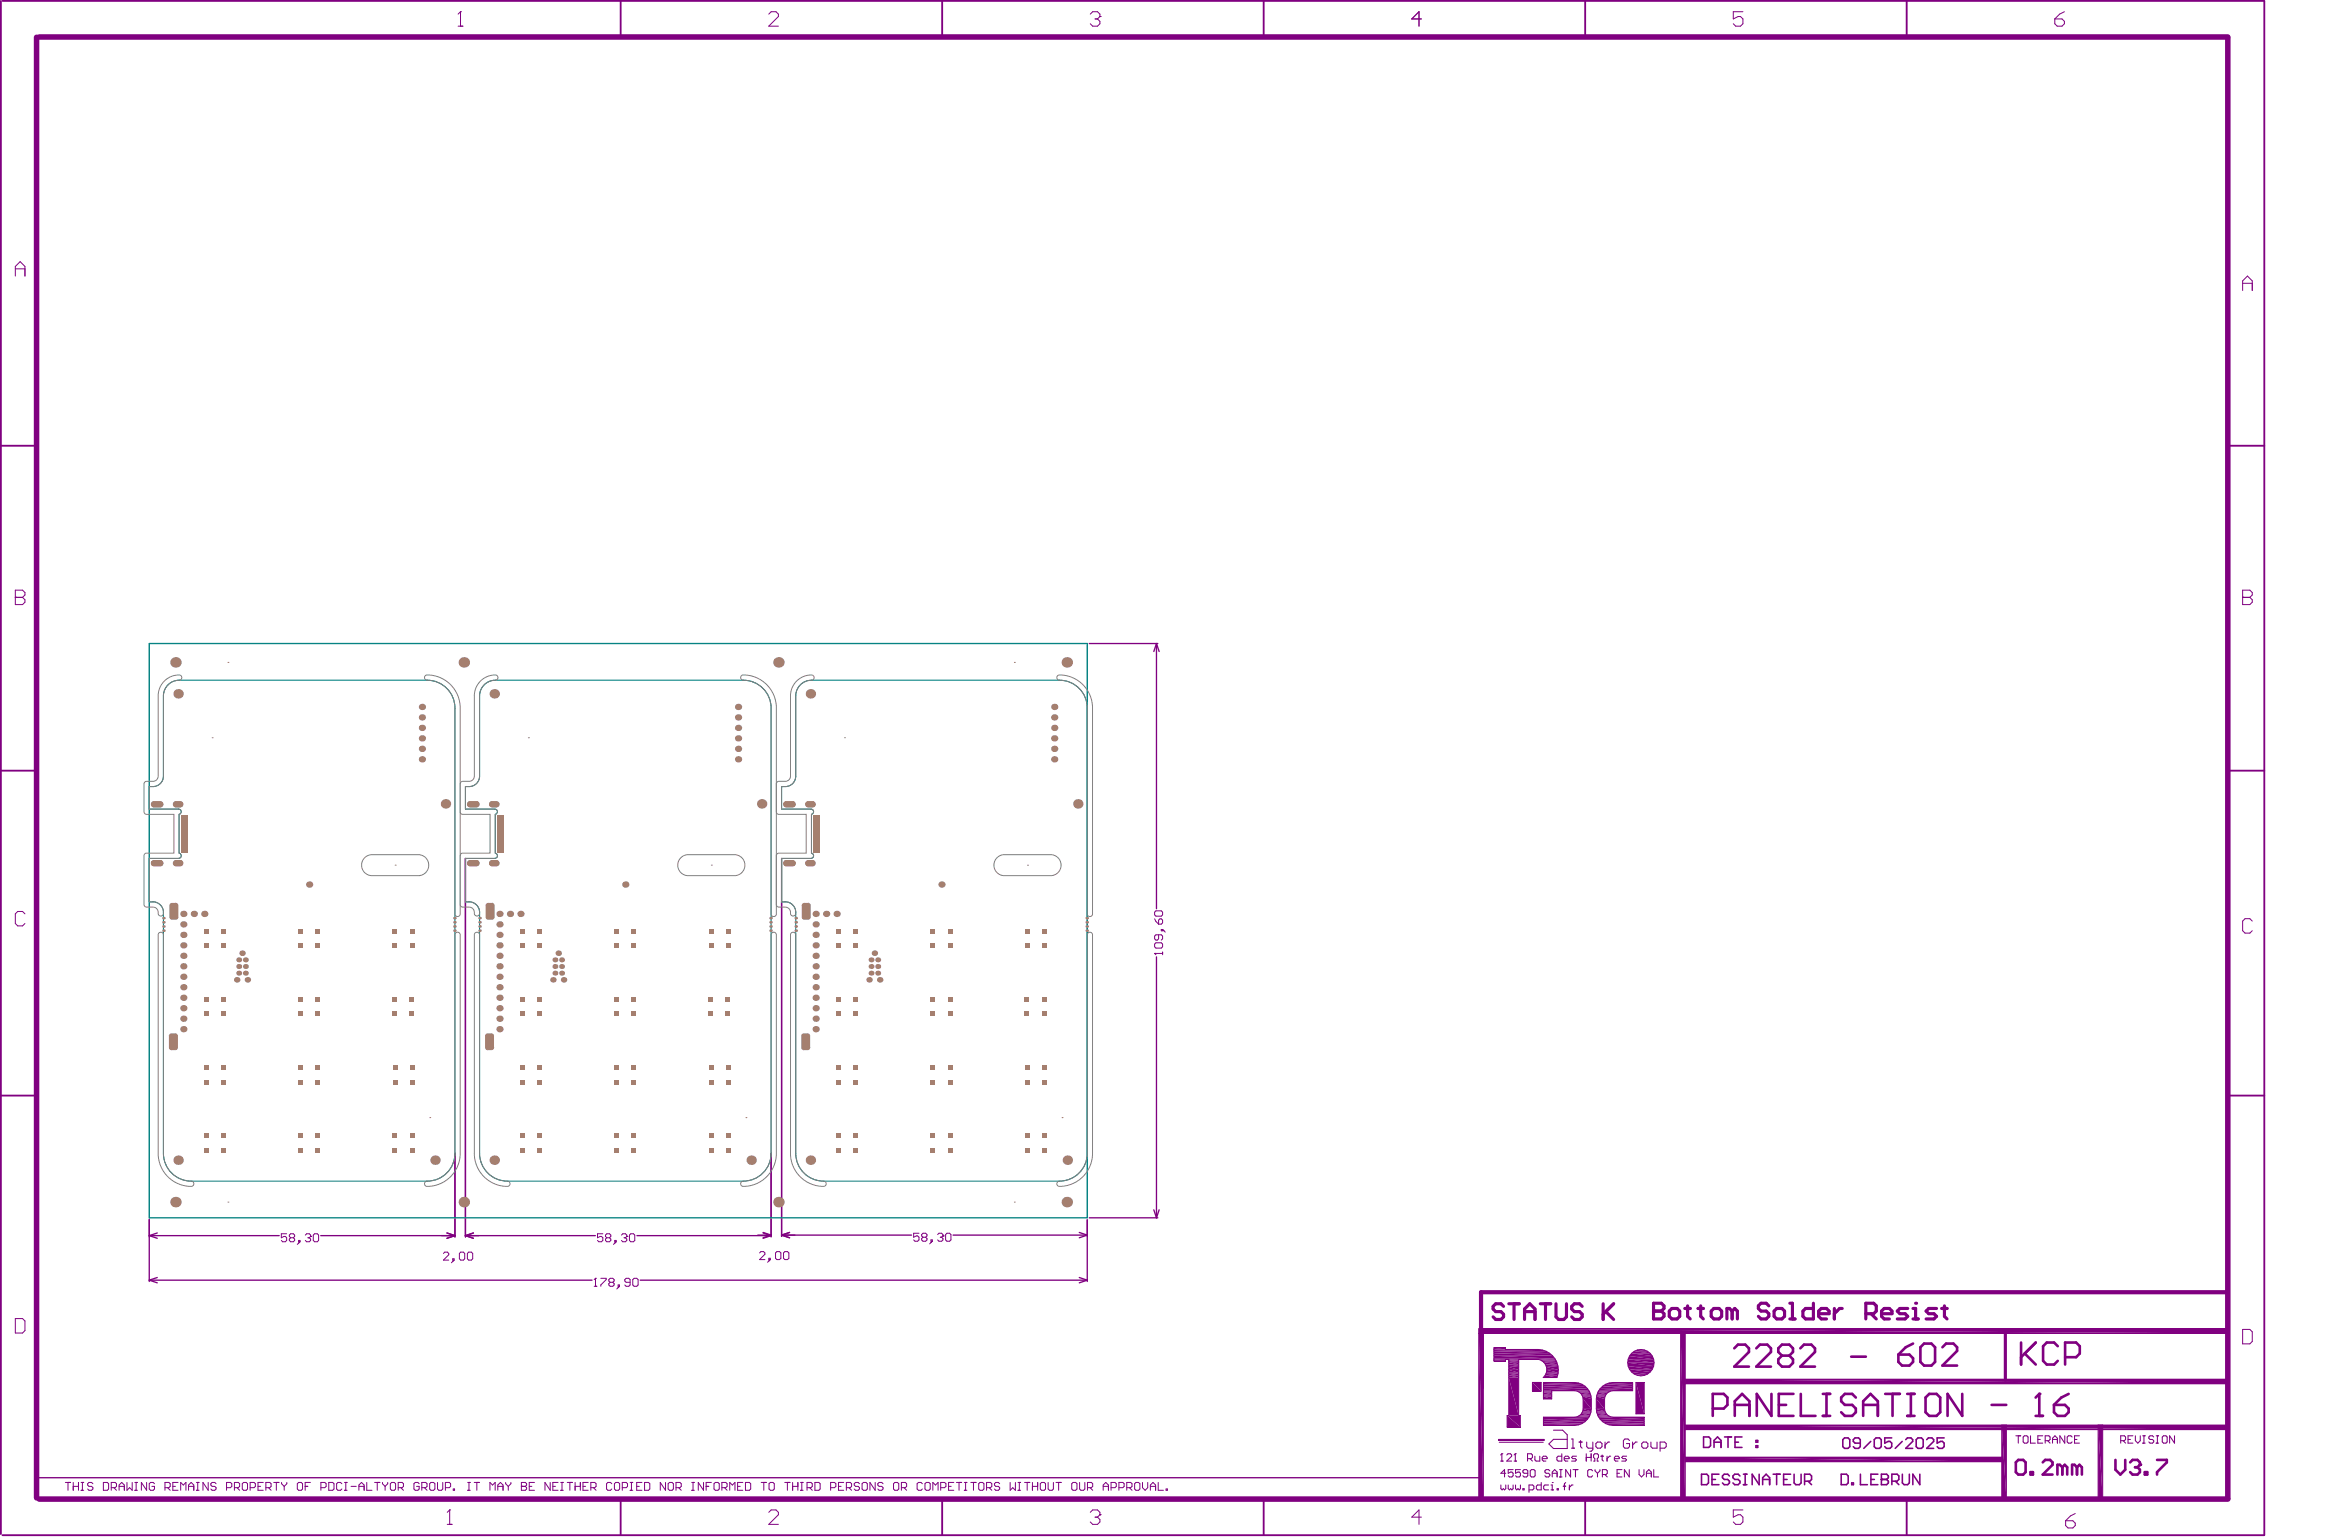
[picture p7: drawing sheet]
<svg xmlns="http://www.w3.org/2000/svg" width="738mm" height="489mm" viewBox="0 0 738 489" stroke-linecap="round" stroke-linejoin="round" font-family="sans-serif">
<g fill="#800080">
<path d="M469.4 475.7h1.5z"/>
<path d="M469.4 423.3h1.5z"/>
<path d="M478.4 449.4h.5z"/>
<path d="M477.9 431.6h1z"/>
<path d="M482.1 449.4h.5z"/>
</g>
<path d="M486.4 438.9h2.8M486.4 441.7h2.8M489.9 444.1h2.6" fill="none" stroke="#800080" stroke-width=".32"/>
<path d="M489.9 443.2h2.6M489.9 442.8h2.6" fill="none" stroke="#800080" stroke-width=".36"/>
<g fill="#800080">
<path d="M489.9 442.1h2.6v.5z"/>
<path d="M489.9 442.1l2.6 .5h-2.6z"/>
</g>
<path d="M489.9 442h2.6M489.9 441.8h2.6M489.9 441.6h2.6" fill="none" stroke="#800080" stroke-width=".32"/>
<g fill="#800080">
<path d="M506.7 447.3h2.6l.2 .8z"/>
<path d="M506.7 447.3l2.8 .8h-2.7z"/>
</g>
<path d="M506.8 443.2h2.7" fill="none" stroke="#800080" stroke-width=".36"/>
<g fill="#800080">
<path d="M533.5 475.7h1.4z"/>
<path d="M533.5 423.3h1.4z"/>
<path d="M635.4 475.7h1.5z"/>
<path d="M635.4 452.4h1.5z"/>
<path d="M666 475.7h1.5z"/>
<path d="M666 452.4h1.5z"/>
<path d="M486.4 438.9h2.8v2.8z"/>
<path d="M486.4 438.9l2.8 2.8h-2.8z"/>
<path d="M489.9 443.4h2.6v.7z"/>
<path d="M489.9 443.4l2.6 .7h-2.6z"/>
<path d="M506.7 444.1h2.6v3.2z"/>
<path d="M506.7 444.1l2.6 3.2h-2.6z"/>
<path d="M506.8 443.4h2.7l-.2 .7z"/>
<path d="M506.8 443.4l2.5 .7h-2.6z"/>
<path d="M635.4 452.4h1.5v23.3z"/>
<path d="M635.4 452.4l1.5 23.3h-1.5z"/>
<path d="M666 452.4h1.5v23.3z"/>
<path d="M666 452.4l1.5 23.3h-1.5z"/>
<path d="M469.4 423.3h1.5v52.4z"/>
<path d="M469.4 423.3l1.5 52.4h-1.5z"/>
<path d="M533.5 423.3h1.4v52.4z"/>
<path d="M533.5 423.3l1.4 52.4h-1.4z"/>
</g>
<path d="M478.4 453.1h4.2" fill="none" stroke="#800080" stroke-width=".32"/>
<g fill="#800080">
<path d="M478.9 436.1h3.2v.5z"/>
<path d="M478.9 436.1l3.2 .5h-3.2z"/>
</g>
<path d="M478.9 436h3.2" fill="none" stroke="#800080" stroke-width=".33"/>
<g fill="#800080">
<path d="M478.9 434.9h3.2v.9z"/>
<path d="M478.9 434.9l3.2 .9h-3.2z"/>
</g>
<path d="M478.9 434.9h3.2" fill="none" stroke="#800080" stroke-width=".32"/>
<g fill="#800080">
<path d="M478.9 434h3.2v.9z"/>
<path d="M478.9 434l3.2 .9h-3.2z"/>
</g>
<path d="M478.9 433.8h3.2" fill="none" stroke="#800080" stroke-width=".33"/>
<g fill="#800080">
<path d="M478.9 432.5h3.2v.6z"/>
<path d="M478.9 432.5l3.2 .6h-3.2z"/>
</g>
<g fill="none" stroke="#800080" stroke-width=".32">
<path d="M477.9 428.4h10.5M478.9 432.4h3.2M478.9 432.3h3.2M478.9 432h3.2M478.9 431.7h3.2M482.1 431.6h6.3M492.5 441.5h7.4M499.9 449.8h4.5M499.9 441.6h4.5M500.7 449.7h3.7M507.2 449.5h3.5M507.3 449.7h3.8"/>
<path d="M507.4 449.8h4.5"/>
</g>
<g fill="#800080">
<path d="M507 448.8h2.9l.5 .6z"/>
<path d="M507 448.8l3.4 .6h-3.2z"/>
</g>
<path d="M506.8 448.3h2.9M506.9 448.6h3M506.9 443.2h2.8M506.9 442.8h3" fill="none" stroke="#800080" stroke-width=".36"/>
<g fill="#800080">
<path d="M507.2 442.1h3.2l-.5 .5z"/>
<path d="M507.2 442.1l2.7 .5h-2.9z"/>
</g>
<path d="M519.3 438.9h2.6M519.8 436.7h2.1M507.2 442h3.5M507.3 441.8h3.8M507.4 441.6h4.5M519.3 448.9h2.6" fill="none" stroke="#800080" stroke-width=".32"/>
<path d="M518.8 436.5h4.2" fill="none" stroke="#800080" stroke-width=".42"/>
<path d="M518.8 429h4.2l.8 .7z" fill="#800080"/>
<path d="M518.8 428.8h4.2" fill="none" stroke="#800080" stroke-width=".42"/>
<path d="M519.8 428.5h2.1" fill="none" stroke="#800080" stroke-width=".32"/>
<g fill="#800080">
<path d="M478.9 436.6h3.2v.7z"/>
<path d="M478.9 436.6l3.2 .7h-3.2z"/>
<path d="M478.9 433.1h3.2v.6z"/>
<path d="M478.9 433.1l3.2 .6h-3.2z"/>
<path d="M519.3 438.9h2.6v10z"/>
<path d="M519.3 438.9l2.6 10h-2.6z"/>
<path d="M478.4 449.4h4.2v3.7z"/>
<path d="M478.4 449.4l4.2 3.7h-4.2z"/>
<path d="M478.9 437.3h3.2v12.1z"/>
<path d="M478.9 437.3l3.2 12.1h-3.2z"/>
</g>
<path d="M489.9 437.3h4.3M475.7 457.3h14.4M475.7 457h14.4" fill="none" stroke="#800080" stroke-width=".32"/>
<g fill="#800080">
<path d="M490.7 436.1h3.9l-.2 .5z"/>
<path d="M490.7 436.1l3.7 .5h-3.9z"/>
</g>
<path d="M490.7 436h3.9" fill="none" stroke="#800080" stroke-width=".33"/>
<g fill="#800080">
<path d="M491 434.9h3.7l-.1 .9z"/>
<path d="M491 434.9l3.6 .9h-3.7z"/>
</g>
<path d="M491 434.9h3.7" fill="none" stroke="#800080" stroke-width=".32"/>
<g fill="#800080">
<path d="M490.9 434h3.7l.1 .9z"/>
<path d="M490.9 434l3.8 .9h-3.7z"/>
</g>
<path d="M490.8 433.8h3.8" fill="none" stroke="#800080" stroke-width=".33"/>
<g fill="#800080">
<path d="M490 432.5h4.2l.2 .6z"/>
<path d="M490 432.5l4.4 .6h-3.9z"/>
</g>
<path d="M474.2 432.1h3.7M474.2 432h3.7M474.2 431.7h3.7M474.2 431.5h19.5M488.4 431.7h5.5M489.2 432h4.8M489.5 432.3h4.6M490 432.4h4.2" fill="none" stroke="#800080" stroke-width=".32"/>
<g fill="#800080">
<path d="M474.2 430.4h18.6l.8 1z"/>
<path d="M474.2 430.4l19.4 1h-19.4z"/>
<path d="M474.2 429h16.6l1.1 .6z"/>
<path d="M474.2 429l17.7 .6h-17.7z"/>
</g>
<path d="M474.2 428.8h16.6" fill="none" stroke="#800080" stroke-width=".4"/>
<path d="M474.2 428.5h15.4" fill="none" stroke="#800080" stroke-width=".32"/>
<g fill="#800080">
<path d="M474.2 427.9h3.7v.5z"/>
<path d="M474.2 427.9l3.7 .5h-3.7z"/>
</g>
<path d="M474.2 427.9h3.7M510.8 452.5h11.1M511.9 452.5h10" fill="none" stroke="#800080" stroke-width=".32"/>
<path d="M509.7 452.2h12.2" fill="none" stroke="#800080" stroke-width=".4"/>
<g fill="#800080">
<path d="M508.7 451.4h13.2v.6z"/>
<path d="M508.7 451.4l13.2 .6h-12.2z"/>
<path d="M507.9 450.5h14v.9z"/>
<path d="M507.9 450.5l14 .9h-13.2z"/>
</g>
<path d="M501.1 449.7h3.5M501.1 449.5h3.5M511.9 449.9h10" fill="none" stroke="#800080" stroke-width=".32"/>
<g fill="#800080">
<path d="M502 448.8h2.8l-.2 .6z"/>
<path d="M501.4 449.4l.6-.6 2.6 .6z"/>
</g>
<path d="M502 448.6h3M502.2 448.3h2.8" fill="none" stroke="#800080" stroke-width=".36"/>
<g fill="#800080">
<path d="M502.5 447.3h2.6l-.1 .8z"/>
<path d="M502.5 447.3l2.5 .8h-2.6z"/>
</g>
<path d="M511.9 441.5h6.3" fill="none" stroke="#800080" stroke-width=".32"/>
<g fill="#800080">
<path d="M507.9 440.9h10.3v.6z"/>
<path d="M507.9 440.9l10.3 .6h-10.7z"/>
</g>
<path d="M502 442.8h3M502.2 443.2h2.8" fill="none" stroke="#800080" stroke-width=".36"/>
<g fill="#800080">
<path d="M501.4 442.1h3.2l.2 .5z"/>
<path d="M501.4 442.1l3.4 .5h-2.8z"/>
</g>
<path d="M500.7 441.8h3.9M501.1 442h3.5" fill="none" stroke="#800080" stroke-width=".32"/>
<g fill="#800080">
<path d="M509.7 439.5h8.5v.6z"/>
<path d="M508.7 440.1l1-.6 8.5 .6z"/>
</g>
<path d="M509.7 439.3h8.5" fill="none" stroke="#800080" stroke-width=".4"/>
<path d="M510.8 439h7.4M511.9 438.9h6.3" fill="none" stroke="#800080" stroke-width=".32"/>
<g fill="#800080">
<path d="M517.9 435.6h5.9l-.8 .7z"/>
<path d="M517.9 435.6l5.1 .7h-4.2z"/>
<path d="M517.2 434.7h7.3l-.7 .9z"/>
<path d="M517.2 434.7l6.6 .9h-5.9z"/>
<path d="M516.8 433.7h8.1l-.4 1z"/>
<path d="M516.8 433.7l7.7 1h-7.3z"/>
<path d="M516.8 431.5h8.1l.2 1.1z"/>
<path d="M516.8 431.5l8.3 1.1h-8.4z"/>
<path d="M517.2 430.5h7.3l.4 1z"/>
<path d="M517.2 430.5l7.7 1h-8.1z"/>
<path d="M517.9 429.7l.9-.7 5 .7z"/>
</g>
<path d="M475.7 457.1h14.4" fill="none" stroke="#800080" stroke-width=".32"/>
<g fill="#800080">
<path d="M490.5 436.6h3.9l-.2 .7z"/>
<path d="M490.5 436.6l3.7 .7h-4.3z"/>
<path d="M490.5 433.1h3.9l.1 .6z"/>
<path d="M490.5 433.1l4 .6h-3.7z"/>
<path d="M474.2 429.6h17.7l.9 .8z"/>
<path d="M474.2 429.6l18.6 .8h-18.6z"/>
<path d="M507.5 449.9h14.4v.6z"/>
<path d="M507.5 449.9l14.4 .6h-14z"/>
<path d="M508.7 440.1h9.5v.8z"/>
<path d="M507.9 440.9l.8-.8 9.5 .8z"/>
<path d="M502.5 444.1h2.6v3.2z"/>
<path d="M502.5 444.1l2.6 3.2h-2.6z"/>
<path d="M502.4 443.4h2.6l.1 .7z"/>
<path d="M502.4 443.4l2.7 .7h-2.6z"/>
<path d="M516.7 432.6h8.4l-.2 1.1z"/>
<path d="M516.7 432.6l8.2 1.1h-8.1z"/>
<path d="M517.9 429.7h5.9l.7 .8z"/>
<path d="M517.9 429.7l6.6 .8h-7.3z"/>
</g>
<path d="M489.9 452.5h10M489.9 452.5h11.1" fill="none" stroke="#800080" stroke-width=".32"/>
<path d="M489.9 452.2h12.2" fill="none" stroke="#800080" stroke-width=".4"/>
<g fill="#800080">
<path d="M489.9 451.4h13.2l-1 .6z"/>
<path d="M489.9 451.4l12.2 .6h-12.2z"/>
<path d="M489.9 450.5h14l-.8 .9z"/>
<path d="M489.9 450.5l13.2 .9h-13.2z"/>
</g>
<path d="M489.9 449.9h10" fill="none" stroke="#800080" stroke-width=".32"/>
<g fill="#800080">
<path d="M489.9 440.9h14l.4 .6z"/>
<path d="M489.9 440.9l14.4 .6h-14.4z"/>
<path d="M489.9 439.5h12.2l1 .6z"/>
<path d="M489.9 439.5l13.2 .6h-13.2z"/>
</g>
<path d="M489.9 439.3h12.2" fill="none" stroke="#800080" stroke-width=".4"/>
<path d="M489.9 439h11.1M489.9 438.9h10" fill="none" stroke="#800080" stroke-width=".32"/>
<g fill="#800080">
<path d="M489.9 449.9h14.4l-.4 .6z"/>
<path d="M489.9 449.9l14 .6h-14z"/>
<path d="M489.9 440.1h13.2l.8 .8z"/>
<path d="M489.9 440.1l14 .8h-14z"/>
</g>
<path d="M534.9 464.1h100.5M534.9 462.6h100.5" fill="none" stroke="#800080" stroke-width=".32"/>
<g fill="#800080">
<path d="M534.9 462.6h100.5v1.5z"/>
<path d="M534.9 462.6l100.5 1.5h-100.5z"/>
</g>
<path d="M534.9 439.3h171.9M534.9 453.9h171.9M534.9 452.4h171.9" fill="none" stroke="#800080" stroke-width=".32"/>
<g fill="#800080">
<path d="M534.9 437.9h171.9v1.4z"/>
<path d="M534.9 437.9l171.9 1.4h-171.9z"/>
</g>
<path d="M469.4 423.3h237.4M534.9 437.9h171.9" fill="none" stroke="#800080" stroke-width=".32"/>
<g fill="#800080">
<path d="M469.4 421.9h237.4v1.4z"/>
<path d="M469.4 421.9l237.4 1.4h-237.4z"/>
</g>
<path d="M469.4 421.9h237.4" fill="none" stroke="#800080" stroke-width=".32"/>
<g fill="#800080">
<path d="M534.9 452.4h171.9v1.5z"/>
<path d="M534.9 452.4l171.9 1.5h-171.9z"/>
</g>
<g fill="none" stroke="#800080" stroke-width=".32">
<path d="M145.4 8.3h1.5M146.2 3.7h.1M146.2 3.7v4.6M146.2 3.7l-.8 .8M244 4.5l.8-.8h1.5l.8 .8v.8l-3.1 3h3.1M346.1 4.5l.7-.8h1.6l.7 .8v.8M347.6 6h.8M348.4 6l.7 .8v.7l-.7 .8h-1.6l-.7-.8M349.1 5.3h.1M349.1 5.3l-.7 .7M451.2 6h-3.1l2.3-2.3v4.6M553.2 3.7h-3v2.3l1.5-.7h.8l.7 .7v1.5l-.7 .8h-1.5l-.8-.8"/>
<path d="M652.2 6h2.3l.8 .8v.7l-.8 .8h-1.5l-.8-.8zM655.3 3.7l-1.5 .8-1.6 1.5M4.9 87.6v-3l1.5-1.5 1.5 1.5v3M4.9 85.4h3M711.9 92.2v-3l1.5-1.6 1.5 1.6v3M711.9 89.9h3M4.9 189.7h.1M4.9 187.4h2.3l.7 .7v.8l-.7 .8 .7 .7v.8l-.7 .7h-2.3zM4.9 189.7h2.3M711.9 189.7h.1M711.9 187.4h2.3l.7 .7v.8l-.7 .8 .7 .7v.8l-.7 .7h-2.3zM711.9 189.7h2.3"/>
<path d="M7.9 290.1l-.7-.7h-1.6l-.7 .7v3.1l.7 .8h1.6l.7-.8M366.5 289.6l.4-.4h1.7l.4 .4v.8l-.4 .5h-1.7l-.4-.5zM366.5 299.7l.4-.4h1.7l.4 .4v.9l-.4 .4h-1.7l-.4-.4zM366.5 291.7l.4 .9 .9 .8M367.8 292.1l.4-.4h.4l.4 .4v.9l-.4 .4h-.8zM367.8 296.8v1.2l-.5 .5h-.4l-.4-.5v-.8l.4-.4h1.7l.4 .4v.8l-.4 .5M368.6 295.1h.4v.4h-.4zM369 295.1l.9 .8M714.9 292.4l-.7-.7h-1.6l-.7 .7v3.1l.7 .7h1.6l.7-.7M366.5 302.7h.1M366.5 302.7h2.5M366.5 302.7l.4 .4"/>
<path d="M369 302.3v.8M91 391.7h-1.7v1.3l.8-.5h.5l.4 .5v.8l-.4 .4h-.9l-.4-.4M92.3 393l-.5-.5v-.4l.5-.4h.8l.4 .4v.4l-.4 .5M92.3 393l-.5 .4v.4l.5 .4h.8l.4-.4v-.4l-.4-.4M92.3 393h.8M94.8 393.8h.4v.4h-.4zM95.2 394.2l-.8 .9M96.9 392.1l.4-.4h.9l.4 .4v.4M97.8 393h.4M98.2 393l.4 .4v.4l-.4 .4h-.9l-.4-.4M98.6 392.5h.1M98.6 392.5l-.4 .5"/>
<path d="M99.4 392.1l.5-.4h.8l.4 .4v1.7l-.4 .4h-.8l-.5-.4zM140.7 397.9l.5-.4h.8l.4 .4v.5l-1.7 1.7h1.7M143.7 399.6h.4v.5h-.4zM145.8 397.9l.4-.4h.9l.4 .4v1.7l-.4 .5h-.9l-.4-.5zM148.4 397.9l.4-.4h.8l.4 .4v1.7l-.4 .5h-.8l-.4-.5zM191.4 391.7h-1.7v1.3l.8-.5h.4l.5 .5v.8l-.5 .4h-.8l-.4-.4M192.6 393l-.4-.5v-.4l.4-.4h.9l.4 .4v.4l-.4 .5M192.6 393l-.4 .4v.4l.4 .4h.9l.4-.4v-.4l-.4-.4M192.6 393h.9M195.2 393.8h.4v.4h-.4zM195.6 394.2l-.9 .9M197.3 392.1l.4-.4h.8l.5 .4v.4"/>
<path d="M198.1 393h.4M198.5 393l.5 .4v.4l-.5 .4h-.8l-.4-.4M199 392.5h.1M199 392.5l-.5 .5M200.2 391.7h.9l.4 .4v1.7l-.4 .4h-.9l-.4-.4v-1.7zM241.1 397.8l.4-.4h.9l.4 .4v.4l-1.7 1.7h1.7M244.1 399.5h.4v.4h-.4zM244.5 399.9l-.9 .8M246.2 397.8l.4-.4h.8l.5 .4v1.7l-.5 .4h-.8l-.4-.4zM248.7 397.8l.4-.4h.9l.4 .4v1.7l-.4 .4h-.9l-.4-.4zM291.7 391.5h-1.7v1.3l1.3-.4 .4 .4v.8l-.4 .5h-.9l-.4-.5M293 392.8l-.4-.4v-.4l.4-.5h.8l.4 .5v.4l-.4 .4"/>
<path d="M293 392.8l-.4 .4v.4l.4 .5h.8l.4-.5v-.4l-.4-.4M293 392.8h.8M295.5 393.6h.4v.5h-.4zM295.9 394.1l-.8 .8M297.6 392l.4-.5h.9l.4 .5v.4M298.5 392.8h.4M298.9 392.8l.4 .4v.4l-.4 .5h-.9l-.4-.5M299.3 392.4h.1M299.3 392.4l-.4 .4M300.6 391.5h.8l.5 .5v1.6l-.5 .5h-.8l-.4-.5v-1.6zM4.9 418.6h2.3l.7 .8v3l-.7 .8h-2.3zM144.1 400.1l-.8 .8"/>
<path d="M188.6 408.4h.8M189 405.8h.1M189 405.8v2.6M189 405.8l-.4 .5M190.7 405.8h1.7v.5l-1.7 1.6v.5M193.7 407.1l-.4 .4v.4l.4 .5h.8l.4-.5v-.4l-.4-.4M193.7 407.1l-.4-.4v-.4l.4-.5h.8l.4 .5v.4l-.4 .4M193.7 407.1h.8M196.2 407.9h.4v.5h-.4zM196.6 408.4l-.8 .8M200 407.1h-1.3l-.4-.4v-.4l.4-.5h.9l.4 .5v1.6l-.4 .5h-.9l-.4-.5M201.3 405.8h.8l.4 .5v1.6l-.4 .5h-.8l-.4-.5v-1.6z"/>
<path d="M469.4 423.3h237.4v-1.4h-237.4v53.8h1.5v-52.4M486.4 438.9h2.8v2.8h-2.8zM489.9 438.9h10a5.4 5.4 0 0 1 5.2 5.2 8.2 8.2 0 0 1-.7 5.7 5.3 5.3 0 0 1-4.5 2.7h-10v-2.6h10a2.72 2.72 0 0 0 2.6-2.6v-3.2a2.72 2.72 0 0 0-2.6-2.6h-7.4v2.6h-2.6zM491 434.9a3.3 3.3 0 0 0-2.6-3.3h-6.3v17.8h.5v3.7h-4.2v-3.7h.5v-17.8h-1v.5h-3.7v-4.2h3.7v.5h10.5a6.6 6.6 0 0 1 6.3 6.5M491 434.9h.1M491 434.9l-.1 .9-1 1.5h4.3l.5-2.4M494.7 434.9h.1M519.3 438.9h2.6v10h-2.6zM533.5 423.3v52.4h1.4v-52.4M534.9 437.9h171.9v1.4h-171.9M711.9 422.1h2.3l.7 .7v3.1l-.7 .7h-2.3zM475.7 457h14.4v.3h-14.4z"/>
<path d="M475.9 457.9h14M507.9 440.9a5.4 5.4 0 0 1 4-2h6.3v2.6h-6.3a2.72 2.72 0 0 0-2.6 2.6v3.2a2.72 2.72 0 0 0 2.6 2.6h10v2.6h-10a5.4 5.4 0 0 1-5.2-5.2 7.9 7.9 0 0 1 1.2-6.4zM534.9 452.4h171.9v1.5h-171.9M635.4 452.4v23.3h1.5v-23.3M666 452.4v23.3h1.5v-23.3M142.7 479.4h.1M142.7 479.4v4.6M142.7 479.4l-.7 .7M534.9 464.1h100.5M534.9 462.6h100.5M553.2 479.4h-3v2.3l1.5-.8h.8l.7 .8v1.5l-.7 .8h-1.5l-.8-.8M142 484h1.5"/>
<path d="M244 480.1l.8-.7h1.5l.8 .7v.8l-3.1 3.1h3.1M346.1 480.1l.7-.7h1.6l.7 .7v.8M347.6 481.7h.8M348.4 481.7l.7 .7v.8l-.7 .8h-1.6l-.7-.8M349.1 480.9h.1M349.1 480.9l-.7 .8M451.2 481.7h-3.1l2.3-2.3v4.6M655.7 482.8h2.3l.7 .8v.7l-.7 .8h-1.6l-.7-.8zM658.7 480.5l-1.5 .8-1.5 1.5"/>
<circle cx="520.9" cy="432.6" r="4.2"/>
</g>
<g fill="none" stroke="#800080" stroke-width=".42">
<path d="M345.8 204.3h21.7M367.1 204.3l-.9 2.5M367.1 204.3v84.2M367.1 204.3l.8 2.5M147.7 272.5v120.2M248.1 272.5v120M367.1 303.8v82.8M144.4 366.2v26.5M244.8 366.2v26.5M47.4 387.1v19.7M47.4 392.3h41.2M47.4 392.3l2.5 .8"/>
<path d="M49.9 391.4l-2.5 .9M101.8 392.3h42.6M141.9 391.4l2.5 .9M144.4 392.3l-2.5 .8M147.7 392.3h41.3M147.7 392.3l2.6 .8M150.3 391.4l-2.6 .9M202.2 392.3h42.6M240.5 392.1h4.3M242.2 391.3l2.6 .8M242.2 391.4l2.6 .9M244.8 392.1l-2.6 .9"/>
<path d="M244.8 392.3l-2.6 .8M248.1 392.1h41.2M248.1 392.1l2.5 .9M250.6 391.3l-2.5 .8M302.5 392.1h42.6M342.6 391.3l2.5 .8M345.1 387.3v19.5M345.1 392.1l-2.5 .9M345.8 386.6h21.7M366.2 384.1l.9 2.5M367.9 384.1l-.8 2.5M47.4 406.4l2.5 .9"/>
<path d="M47.4 406.4h140.5M49.9 405.6l-2.5 .8M203.2 406.4h141.9M342.6 405.6l2.5 .8M345.1 406.4l-2.5 .9M12.4 469.1h457.4"/>
</g>
<g fill="none" stroke="#800080" stroke-width=".58">
<path d="M.3 .3v486.7M.8 .3h717.9M197 .3v11.4M299.1 .3v11.4M401.1 .3v11.4M503.2 .3v11.4M605.2 .3v11.4M718.7 .4v486.9M.3 141.5h11.4M707.3 141.5h11.4M.3 244.7h11.4M707.3 244.7h11.4"/>
<path d="M.3 347.8h11.4M707.3 347.8h11.4M197 475.9v11.5M299.1 475.9v11.5M401.1 475.9v11.5M503.2 475.9v11.5M605.2 475.9v11.5M.8 487.4h717.9"/>
</g>
<path d="M706.8 410.3h-236.7v12.6" fill="none" stroke="#800080" stroke-width="1.3"/>
<path d="M636.5 422.4v15.8" fill="none" stroke="#800080" stroke-width="1"/>
<path d="M11.6 11.8v463.7M12.4 11.7h694.8M707.2 12v463.7M12.4 475.9h694.8" fill="none" stroke="#800080" stroke-width="1.8"/>
<g fill="none" stroke="#800080" stroke-width=".33">
<path d="M493.1 454.1h2.9l1.5 1.4v4.4h-4.4l-1.4-1.5 1.4-1.4h4.4M498.8 459.8h1M498.8 456.9h.5v2.9M501.2 457.8h1M501.7 457.3v2l.5 .5M503.7 457.8v1.5l.4 .5h1.5M505.6 457.8v2.4l-.5 .5h-.5M507.1 457.8h.9l.5 .5v1l-.5 .5h-.9l-.5-.5v-1zM509.5 457.8v2M510.9 457.8h-.4l-1 1M517.2 457.3l-.4-.4h-1l-.5 .4v2l.5 .5h1l.4-.5v-1h-.9M518.2 457.8v2"/>
<path d="M519.7 457.8h-.5l-1 1M521.1 458.3l.5-.5h1l.5 .5v1l-.5 .5h-1l-.5-.5zM524 457.8v1.5l.5 .5h1.5v-2M527 459.8h1.4l.5-.5v-1l-.5-.5h-1.4v2.9M673.2 457.4h1.1l.4-.4v-.8l-.4-.4h-1.1v2.4M673.9 457.4l.8 .8M675.5 457h.8M677 455.8h-1.5v2.4h1.5M677.8 455.8v1.6l.8 .8 .8-.8v-1.6M680.1 455.8h.8M680.1 458.2h.8M680.5 455.8v2.4"/>
<path d="M683.6 456.2l-.3-.4h-.8l-.4 .4v.4l.4 .4h.8l.3 .4v.4l-.3 .4h-.8l-.4-.4M684.4 455.8h.8M684.4 458.2h.8M684.8 455.8v2.4M686.7 455.8h.8l.4 .4v1.6l-.4 .4h-.8l-.3-.4v-1.6zM690.2 455.8v2.4l-1.5-2.4v2.4"/>
</g>
<path d="M587.6 430.7h4.7M671.5 463.5v3.1l1.5 1.5 1.6-1.5v-3.1M676.2 464.3l.7-.8h1.6l.8 .8v.7" fill="none" stroke="#800080" stroke-width=".83"/>
<circle cx="679.3" cy="465" r=".42" fill="#800080"/>
<path d="M677.7 465.8h.8M678.5 465.8l.8 .8v.8l-.8 .7h-1.6l-.7-.7M679.3 465l-.8 .8M680.8 467.4h.8v.7h-.8zM684.7 463.5h3.1v.8l-3.1 3.1v.7" fill="none" stroke="#800080" stroke-width=".83"/>
<path d="M476.4 471.5v1.1l.4 .4 .4-.4 .4 .4 .4-.4v-1.1M478.7 471.5v1.1l.4 .4 .4-.4 .4 .4 .4-.4v-1.1M481.1 471.5v1.1l.4 .4 .3-.4 .4 .4 .4-.4v-1.1M483.4 472.6h.4v.4h-.4zM485.3 473h1.2l.4-.4v-.8l-.4-.3h-1.2v2.3M489.2 470.7v2.3h-1.1l-.4-.4v-.8l.4-.3h1.1M491.6 471.5h-1.2l-.4 .3v.8l.4 .4h1.2M492.3 473h.8M492.3 471.5h.4v1.5" fill="none" stroke="#800080" stroke-width=".33"/>
<circle cx="492.7" cy="470.7" r=".17" fill="#800080"/>
<g fill="none" stroke="#800080" stroke-width=".33">
<path d="M476.3 463.9h.8M476.7 461.5v2.4M478 467.7h-1.6l1.2-1.1v2.3M480.3 466.6h-1.6v1.1l1.2-.4 .4 .4v.8l-.4 .4h-.8l-.4-.4M482.6 466.6h-1.5v1.1l1.1-.4 .4 .4v.8l-.4 .4h-.7l-.4-.4M485 467.7h-1.2l-.4-.4v-.3l.4-.4h.8l.4 .4v1.5l-.4 .4h-.8l-.4-.4M485.7 467l.4-.4h.8l.4 .4v1.5l-.4 .4h-.8l-.4-.4zM491.9 467l-.3-.4h-.8l-.4 .4v.3l.4 .4h.8l.3 .4v.4l-.3 .4h-.8l-.4-.4M492.7 468.9v-1.6l.8-.7 .8 .7v1.6M492.7 467.7h1.6M494.3 472.6h.4v.4h-.4zM495 466.6h.8"/>
<path d="M495 468.9h.8M495.4 466.6v2.3M496.2 471.8h.8M497 470.7l-.4 .4v1.9M498.2 471.5v1.5M498.5 466.6v2.3l-1.5-2.3v2.3M499.3 471.5h-.4l-.7 .7M499.3 466.6h1.6M500.1 466.6v2.3M505.5 467l-.4-.4h-.7l-.4 .4v1.5l.4 .4h.7l.4-.4M506.3 466.6v.4l.8 .7M507.1 467.7v1.2"/>
<path d="M507.9 466.6v.4l-.8 .7M508.6 468.1h1.2l.4-.4v-.7l-.4-.4h-1.2v2.3M509.4 468.1l.8 .8M513.3 467.7h.8M514.8 466.6h-1.5v2.3h1.5M517.2 466.6v2.3l-1.6-2.3v2.3M520.3 466.6v1.5l.8 .8 .7-.8v-1.5M522.6 467.7h1.6M522.6 468.9v-1.6l.8-.7 .8 .7v1.6M524.9 466.6v2.3h1.6"/>
</g>
<g fill="none" stroke="#800080" stroke-width=".5">
<path d="M540.7 456.2h1.7l.6 .6v2.2l-.6 .5h-1.7zM544.1 459.5v-2.2l1.1-1.1 1.1 1.1v2.2M544.1 457.9h2.2M547.4 456.2h2.2M548.5 456.2v3.3M550.7 457.9h1.1M553 456.2h-2.3v3.3h2.3M557.4 459h.5v.5h-.5zM557.4 457.3h.5v.6h-.5zM540.1 468h1.7l.5 .6v2.2l-.5 .6h-1.7zM543.4 469.7h1.1M545.6 468h-2.2v3.4h2.2"/>
<path d="M549 468.6l-.6-.6h-1.1l-.5 .6v.5l.5 .6h1.1l.6 .5v.6l-.6 .6h-1.1l-.5-.6M552.3 468.6l-.6-.6h-1.1l-.5 .6v.5l.5 .6h1.1l.6 .5v.6l-.6 .6h-1.1l-.5-.6M553.4 471.4h1.1M553.4 468h1.1M554 468v3.4M558.4 468v3.4l-2.2-3.4v3.4M559.5 469.7h2.2M559.5 471.4v-2.3l1.1-1.1 1.1 1.1v2.3M562.8 468h2.3M563.9 468v3.4M566.2 469.7h1.1M568.4 468h-2.2v3.4h2.2"/>
<path d="M569.5 468v2.8l.5 .6h1.2l.5-.6v-2.8M572.8 470.2h1.7l.5-.5v-1.1l-.5-.6h-1.7v3.4M573.9 470.2l1.1 1.2"/>
</g>
<circle cx="476.7" cy="461.5" r=".17" fill="#800080"/>
<path d="M476.7 461.5l-.4 .4M478.3 461.9l.4-.4h.7l.4 .4v.4l-1.5 1.6h1.5M480.6 463.9h.8M481 461.5v2.4" fill="none" stroke="#800080" stroke-width=".33"/>
<circle cx="481" cy="461.5" r=".17" fill="#800080"/>
<g fill="none" stroke="#800080" stroke-width=".33">
<path d="M481 461.5l-.4 .4M484.9 463.1h1.1l.4-.4v-.8l-.4-.4h-1.1v2.4M485.7 463.1l.7 .8M487.2 462.3v1.2l.4 .4h1.2v-1.6M489.5 463.1h1.6v-.4l-.4-.4h-.8l-.4 .4v.8l.4 .4h.8M495.8 461.5v2.4h-1.2l-.4-.4v-.8l.4-.4h1.2M496.5 463.1h1.6v-.4l-.4-.4h-.8l-.4 .4v.8l.4 .4h.8M500.4 462.3h-1.2l-.3 .4 .3 .4h.8l.4 .4-.4 .4h-1.1M503.5 461.5v2.4M503.5 462.7h1.6M505.1 461.5v2.4M505.8 463.9h.4v-.8l-.4-.4v-.8l.4-.4h.8l.4 .4v.8l-.4 .4v.8h.4"/>
<path d="M508.2 462.3h.8M508.6 461.9v1.6l.4 .4M510.1 462.3v1.6M511.3 462.3h-.4l-.8 .8M512.4 463.1h1.6v-.4l-.4-.4h-.8l-.4 .4v.8l.4 .4h.8M516.3 462.3h-1.1l-.4 .4 .4 .4h.7l.4 .4-.4 .4h-1.1"/>
</g>
<path d="M550.5 428.1l1.2-1.2h2.3l1.2 1.2v1.1l-4.7 4.7h4.7M557.5 428.1l1.2-1.2h2.3l1.1 1.2v1.1l-4.6 4.7h4.6M565.6 430.4l-1.1 1.1v1.2l1.1 1.2h2.4l1.1-1.2v-1.2l-1.1-1.1M565.6 430.4l-1.1-1.2v-1.1l1.1-1.2h2.4l1.1 1.2v1.1l-1.1 1.2M565.6 430.4h2.4M571.5 428.1l1.1-1.2h2.4l1.1 1.2v1.1l-4.6 4.7h4.6" fill="none" stroke="#800080" stroke-width=".83"/>
<path d="M477.3 414.7l-.9-.8h-1.6l-.9 .8v.9l.9 .8h1.6l.9 .8v.9l-.9 .8h-1.6l-.9-.8M478.9 413.9h3.4M480.6 413.9v5M483.9 416.4h3.4M483.9 418.9v-3.3l1.7-1.7 1.7 1.7v3.3M488.9 413.9h3.3M490.6 413.9v5M493.9 413.9v4.2l.8 .8h1.7l.8-.8v-4.2M502.2 414.7l-.8-.8h-1.7l-.8 .8v.9l.8 .8h1.7l.8 .8v.9l-.8 .8h-1.7l-.8-.8M508.9 413.9v5M509.7 416.4l2.5 2.5M512.2 413.9l-3.3 3.3" fill="none" stroke="#800080" stroke-width="1"/>
<path d="M584.4 468h1.7l.6 .6v2.2l-.6 .5h-1.7zM587.8 470.8h.5v.5h-.5zM590.5 468v3.3h2.3M593.9 469.7h1.1M596.1 468h-2.2v3.3h2.2M597.2 468v3.3h1.7l.5-.5v-.6l-.5-.5h-1.7" fill="none" stroke="#800080" stroke-width=".5"/>
<circle cx="597.2" cy="469.7" r=".25" fill="#800080"/>
<g fill="none" stroke="#800080" stroke-width=".5">
<path d="M585 457.1l.5-.6h1.1l.6 .6v2.2l-.6 .5h-1.1l-.5-.5zM590.5 458.2h-1.7l-.5-.6v-.5l.5-.6h1.1l.6 .6v2.2l-.6 .5h-1.1l-.5-.5M593.8 457.6l-2.2 2.2M594.9 457.1l.6-.6h1.1l.6 .6v2.2l-.6 .5h-1.1l-.6-.5zM600.5 456.5h-2.2v1.7l1.1-.6h.5l.6 .6v1.1l-.6 .5h-1.1l-.5-.5M603.8 457.6l-2.2 2.2M604.9 457.1l.6-.6h1.1l.5 .6v.5l-2.2 2.2h2.2M608.2 457.1l.6-.6h1.1l.6 .6v2.2l-.6 .5h-1.1l-.6-.5zM611.6 457.1l.5-.6h1.1l.6 .6v.5l-2.2 2.2h2.2M617.1 456.5h-2.2v1.7l1.1-.6h.6l.5 .6v1.1l-.5 .5h-1.1l-.6-.5M597.2 468h1.7l.5 .6v.5l-.5 .6h-1.7M600.5 470.2h1.7l.5-.5v-1.1l-.5-.6h-1.7v3.3"/>
<path d="M601.6 470.2l1.1 1.1M603.9 468v2.8l.5 .5h1.1l.6-.5v-2.8M609.4 468v3.3l-2.2-3.3v3.3"/>
</g>
<g fill="none" stroke="#800080" stroke-width=".33">
<path d="M639.9 455.8h1.5M640.7 455.8v2.4M642.6 455.8h.8l.4 .4v1.6l-.4 .4h-.8l-.4-.4v-1.6zM644.5 455.8v2.4h1.6M646.9 457h.7M648.4 455.8h-1.5v2.4h1.5M649.2 457.4h1.2l.3-.4v-.8l-.3-.4h-1.2v2.4M650 457.4l.7 .8M651.5 457h1.6M651.5 458.2v-1.6l.8-.8 .8 .8v1.6M655.4 455.8v2.4l-1.6-2.4v2.4M657.7 456.2l-.4-.4h-.7l-.4 .4v1.6l.4 .4h.7l.4-.4"/>
<path d="M658.5 457h.8M660.1 455.8h-1.6v2.4h1.6"/>
</g>
<g fill="none" stroke="#800080" stroke-width=".83">
<path d="M602.6 430h3.5l1.2 1.2v1.2l-1.2 1.1h-2.3l-1.2-1.1zM607.3 426.6l-2.4 1.1-2.3 2.3M609.6 427.7l1.1-1.1h2.4l1.1 1.1v4.7l-1.1 1.1h-2.4l-1.1-1.1zM616.6 427.7l1.1-1.1h2.4l1.1 1.1v1.2l-4.6 4.6h4.6M641.5 426.2v7M642.7 429.7l3.5 3.5M646.2 426.2l-4.7 4.7M653.2 427.4l-1.2-1.2h-2.3l-1.2 1.2v4.6l1.2 1.2h2.3l1.2-1.2M655.5 430.9h3.5l1.2-1.2v-2.3l-1.2-1.2h-3.5v7M543.7 447.2h3.5l1.1-1.2v-2.3l-1.1-1.2h-3.5v7M550.7 449.5v-4.6l2.3-2.4 2.3 2.4v4.6M550.7 446h4.6"/>
<path d="M562.3 442.5v7l-4.7-7v7M564.6 446h2.4M569.3 442.5h-4.7v7h4.7M571.6 442.5v7h4.7M578.6 442.5h2.3M578.6 449.5h2.3M579.8 442.5v7M589.1 443.7l-1.2-1.2h-2.3l-1.2 1.2v1.2l1.2 1.1h2.3l1.2 1.2v1.2l-1.2 1.1h-2.3l-1.2-1.1M591.4 446h4.7M591.4 449.5v-4.6l2.3-2.4 2.4 2.4v4.6M598.4 442.5h4.7M600.7 442.5v7"/>
<path d="M605.4 442.5h2.3M605.4 449.5h2.3M606.6 442.5v7M611.2 443.7l1.2-1.2h2.3l1.2 1.2v4.7l-1.2 1.1h-2.3l-1.2-1.1zM622.9 442.5v7l-4.7-7v7M632.2 446h4.6M646.2 449.5h2.3M647.3 442.5v7M639.9 464.3l.8-.8h1.5l.8 .8v3.1l-.8 .7h-1.5l-.8-.7zM644.5 467.4h.8v.7h-.8zM648.4 464.3l.8-.8h1.5l.8 .8v.7l-3.1 3.1h3.1M654.6 465.8l-.8-.8h-.7v3.1"/>
<path d="M654.6 465.8v2.3M654.6 465.8l.8-.8 .8 .8v2.3M659.3 465.8l-.8-.8h-.8v3.1M659.3 465.8v2.3M659.3 465.8l.8-.8 .7 .8v2.3"/>
</g>
<g fill="none" stroke="#800080" stroke-width=".32">
<path d="M20.8 470.6h1.6M21.6 470.6v2.5M23.2 470.6v2.5M23.2 471.9h1.7M24.9 470.6v2.5M25.7 470.6h.9M25.7 473.1h.9M26.2 470.6v2.5M29.5 471.1l-.4-.5h-.9l-.4 .5v.4l.4 .4h.9l.4 .4v.4l-.4 .4h-.9l-.4-.4M32.8 470.6h1.3l.4 .5v1.6l-.4 .4h-1.3zM35.3 472.3h1.3l.4-.4v-.8l-.4-.5h-1.3v2.5M36.1 472.3l.9 .8"/>
<path d="M37.8 471.9h1.7M37.8 473.1v-1.6l.8-.9 .9 .9v1.6M40.3 470.6v2.5l.8-.8 .9 .8v-2.5M42.8 470.6h.8M42.8 473.1h.8M43.2 470.6v2.5M46.5 470.6v2.5l-1.6-2.5v2.5M49 471.1l-.4-.5h-.8l-.4 .5v1.6l.4 .4h.8l.4-.4v-.8h-.8M52.4 472.3h1.2l.4-.4v-.8l-.4-.5h-1.2v2.5M53.2 472.3l.8 .8M54.9 471.9h.8M56.5 470.6h-1.6v2.5h1.6"/>
<path d="M57.4 473.1v-2.5l.8 .9 .8-.9v2.5M59.8 471.9h1.7M59.8 473.1v-1.6l.9-.9 .8 .9v1.6M62.3 470.6h.9M62.3 473.1h.9M62.8 470.6v2.5M66.1 470.6v2.5l-1.7-2.5v2.5M68.6 471.1l-.4-.5h-.9l-.4 .5v.4l.4 .4h.9l.4 .4v.4l-.4 .4h-.9l-.4-.4M71.9 472.3h1.3l.4-.4v-.8l-.4-.5h-1.3v2.5M74.4 472.3h1.3l.4-.4v-.8l-.4-.5h-1.3v2.5M75.2 472.3l.9 .8M76.9 471.1l.4-.5h.9l.4 .5v1.6l-.4 .4h-.9l-.4-.4z"/>
<path d="M79.4 472.3h1.2l.5-.4v-.8l-.5-.5h-1.2v2.5M81.9 471.9h.8M83.6 470.6h-1.7v2.5h1.7M84.4 472.3h1.2l.5-.4v-.8l-.5-.5h-1.2v2.5M85.2 472.3l.9 .8M86.9 470.6h1.6M87.7 470.6v2.5M89.4 470.6v.5l.8 .8M90.2 471.9v1.2M91 470.6v.5l-.8 .8M94.4 471.1l.4-.5h.8l.4 .5v1.6l-.4 .4h-.8l-.4-.4zM96.9 471.9h.8"/>
<path d="M98.5 470.6h-1.6v2.5M101.9 472.3h1.2l.4-.4v-.8l-.4-.5h-1.2v2.5M104.4 470.6h1.2l.4 .5v1.6l-.4 .4h-1.2zM108.5 471.1l-.4-.5h-.8l-.4 .5v1.6l.4 .4h.8l.4-.4M109.3 470.6h.9M109.3 473.1h.9M109.8 470.6v2.5M111.4 471.9h1.7M113.9 471.9h1.7M113.9 473.1v-1.6l.9-.9 .8 .9v1.6M116.4 470.6v2.5h1.7M118.9 470.6h1.7"/>
<path d="M119.7 470.6v2.5M121.4 470.6v.5l.8 .8M122.2 471.9v1.2M123.1 470.6v.5l-.9 .8M123.9 471.1l.4-.5h.9l.4 .5v1.6l-.4 .4h-.9l-.4-.4zM126.4 472.3h1.2l.5-.4v-.8l-.5-.5h-1.2v2.5M127.2 472.3l.9 .8M133.1 471.1l-.5-.5h-.8l-.4 .5v1.6l.4 .4h.8l.5-.4v-.8h-.9M133.9 472.3h1.2l.5-.4v-.8l-.5-.5h-1.2v2.5M134.7 472.3l.9 .8M136.4 471.1l.4-.5h.8l.4 .5v1.6l-.4 .4h-.8l-.4-.4zM138.9 470.6v2.1l.4 .4h.8l.4-.4v-2.1"/>
<path d="M141.4 472.3h1.2l.4-.4v-.8l-.4-.5h-1.2v2.5M143.9 472.7h.4v.4h-.4zM148.4 470.6h.9M148.4 473.1h.9M148.9 470.6v2.5M150.5 470.6h1.7M151.4 470.6v2.5M155.5 473.1v-2.5l.8 .9 .9-.9v2.5M158 471.9h1.7M158 473.1v-1.6l.8-.9 .9 .9v1.6M160.5 470.6v.5l.8 .8M161.3 471.9v1.2"/>
<path d="M162.2 470.6v.5l-.9 .8M165.5 471.9h.1M165.5 470.6h1.2l.5 .5v.4l-.5 .4 .5 .4v.4l-.5 .4h-1.2zM165.5 471.9h1.2M168 471.9h.8M169.7 470.6h-1.7v2.5h1.7M174.7 470.6v2.5l-1.7-2.5v2.5M175.5 471.9h.8M177.1 470.6h-1.6v2.5h1.6M178 470.6h.8M178 473.1h.8M178.4 470.6v2.5"/>
<path d="M180.1 470.6h1.6M180.9 470.6v2.5M182.6 471.9h1.6M182.6 470.6v2.5M184.2 470.6v2.5M185 471.9h.9M186.7 470.6h-1.7v2.5h1.7M187.5 472.3h1.3l.4-.4v-.8l-.4-.5h-1.3v2.5M188.4 472.3l.8 .8M194.2 471.1l-.4-.5h-.8l-.5 .5v1.6l.5 .4h.8l.4-.4M195 471.1l.4-.5h.9l.4 .5v1.6l-.4 .4h-.9l-.4-.4zM197.5 472.3h1.3l.4-.4v-.8l-.4-.5h-1.3v2.5"/>
<path d="M200 470.6h.9M200 473.1h.9M200.4 470.6v2.5M202.1 471.9h.8M203.8 470.6h-1.7v2.5h1.7M204.6 470.6h1.2l.5 .5v1.6l-.5 .4h-1.2zM211.3 470.6v2.5l-1.7-2.5v2.5M212.5 470.6h.8l.4 .5v1.6l-.4 .4h-.8l-.4-.4v-1.6zM214.6 472.3h1.2l.4-.4v-.8l-.4-.5h-1.2v2.5M215.4 472.3l.8 .8M219.6 470.6h.8M219.6 473.1h.8"/>
<path d="M220 470.6v2.5M223.3 470.6v2.5l-1.6-2.5v2.5M224.1 471.9h.9M225.8 470.6h-1.7v2.5M226.6 471.1l.5-.5h.8l.4 .5v1.6l-.4 .4h-.8l-.5-.4zM229.1 472.3h1.3l.4-.4v-.8l-.4-.5h-1.3v2.5M230 472.3l.8 .8M231.6 473.1v-2.5l.9 .9 .8-.9v2.5M234.1 471.9h.9M235.8 470.6h-1.7v2.5h1.7M236.6 470.6h1.3l.4 .5v1.6l-.4 .4h-1.3zM241.6 470.6h1.7"/>
<path d="M242.4 470.6v2.5M244.1 471.1l.4-.5h.9l.4 .5v1.6l-.4 .4h-.9l-.4-.4zM249.1 470.6h1.7M249.9 470.6v2.5M251.6 471.9h1.7M251.6 470.6v2.5M253.3 470.6v2.5M254.1 470.6h.8M254.1 473.1h.8M254.5 470.6v2.5M256.2 472.3h1.2l.4-.4v-.8l-.4-.5h-1.2v2.5M257 472.3l.8 .8"/>
<path d="M258.7 470.6h1.2l.4 .5v1.6l-.4 .4h-1.2zM263.7 472.3h1.2l.4-.4v-.8l-.4-.5h-1.2v2.5M266.2 471.9h.8M267.8 470.6h-1.6v2.5h1.6M268.7 472.3h1.2l.4-.4v-.8l-.4-.5h-1.2v2.5M269.5 472.3l.8 .8M272.8 471.1l-.4-.5h-.8l-.5 .5v.4l.5 .4h.8l.4 .4v.4l-.4 .4h-.8l-.5-.4M273.6 471.1l.5-.5h.8l.4 .5v1.6l-.4 .4h-.8l-.5-.4zM277.8 470.6v2.5l-1.7-2.5v2.5M280.3 471.1l-.4-.5h-.8l-.5 .5v.4l.5 .4h.8l.4 .4v.4l-.4 .4h-.8l-.5-.4M283.6 471.1l.4-.5h.9l.4 .5v1.6l-.4 .4h-.9l-.4-.4zM286.1 472.3h1.3l.4-.4v-.8l-.4-.5h-1.3v2.5"/>
<path d="M287 472.3l.8 .8M292.8 471.1l-.4-.5h-.9l-.4 .5v1.6l.4 .4h.9l.4-.4M293.6 471.1l.4-.5h.9l.4 .5v1.6l-.4 .4h-.9l-.4-.4zM296.1 473.1v-2.5l.8 .9 .9-.9v2.5M298.6 472.3h1.2l.5-.4v-.8l-.5-.5h-1.2v2.5M301.1 471.9h.8M302.8 470.6h-1.7v2.5h1.7M303.6 470.6h1.7M304.4 470.6v2.5M306.1 470.6h.8M306.1 473.1h.8M306.5 470.6v2.5"/>
<path d="M308.2 470.6h1.6M309 470.6v2.5M310.7 471.1l.4-.5h.8l.4 .5v1.6l-.4 .4h-.8l-.4-.4zM313.2 472.3h1.2l.4-.4v-.8l-.4-.5h-1.2v2.5M314 472.3l.8 .8M317.3 471.1l-.4-.5h-.8l-.4 .5v.4l.4 .4h.8l.4 .4v.4l-.4 .4h-.8l-.4-.4M320.6 470.6v2.5l.9-.8 .8 .8v-2.5M323.1 470.6h.9M323.1 473.1h.9M323.6 470.6v2.5M325.2 470.6h1.7M326.1 470.6v2.5"/>
<path d="M327.7 471.9h1.7M327.7 470.6v2.5M329.4 470.6v2.5M330.2 471.1l.4-.5h.9l.4 .5v1.6l-.4 .4h-.9l-.4-.4zM332.7 470.6v2.1l.4 .4h.9l.4-.4v-2.1M335.2 470.6h1.7M336 470.6v2.5M340.2 471.1l.4-.5h.8l.5 .5v1.6l-.5 .4h-.8l-.4-.4zM342.7 470.6v2.1l.4 .4h.8l.5-.4v-2.1M345.2 472.3h1.2l.5-.4v-.8l-.5-.5h-1.2v2.5M346 472.3l.9 .8M350.2 471.9h1.6"/>
<path d="M350.2 473.1v-1.6l.8-.9 .8 .9v1.6M352.7 472.3h1.2l.4-.4v-.8l-.4-.5h-1.2v2.5M355.2 472.3h1.2l.4-.4v-.8l-.4-.5h-1.2v2.5M357.7 472.3h1.2l.4-.4v-.8l-.4-.5h-1.2v2.5M358.5 472.3l.8 .8M360.2 471.1l.4-.5h.8l.4 .5v1.6l-.4 .4h-.8l-.4-.4zM362.7 470.6v1.7l.8 .8 .8-.8v-1.7M365.2 471.9h1.6M365.2 473.1v-1.6l.8-.9 .8 .9v1.6M367.6 470.6v2.5h1.7M370.1 472.7h.5v.4h-.5z"/>
</g>
<circle cx="647.3" cy="442.5" r=".42" fill="#800080"/>
<path d="M647.3 442.5l-1.1 1.2M652 446h3.5l1.1 1.2v1.2l-1.1 1.1h-2.4l-1.1-1.1zM656.6 442.5l-2.3 1.2-2.3 2.3" fill="none" stroke="#800080" stroke-width=".83"/>
<path d="M524.9 413.7v5h2.5l.8-.8v-.8l-.8-.9h-2.5" fill="none" stroke="#800080" stroke-width="1"/>
<circle cx="524.9" cy="416.2" r=".5" fill="#800080"/>
<g fill="none" stroke="#800080" stroke-width="1">
<path d="M524.9 413.7h2.5l.8 .9v.8l-.8 .8h-2.5M529.9 416.2l.8-.8h1.7l.8 .8v1.7l-.8 .8h-1.7l-.8-.8zM534.9 415.4h1.6M535.7 414.6v3.3l.8 .8M539 415.4h1.7M539.8 414.6v3.3l.9 .8M543.2 416.2l.8-.8h1.7l.8 .8v1.7l-.8 .8h-1.7l-.8-.8zM549.8 416.2l-.8-.8h-.8v3.3M549.8 416.2v2.5M549.8 416.2l.9-.8 .8 .8v2.5M561.5 414.6l-.9-.9h-1.6l-.9 .9v.8l.9 .8h1.6l.9 .9v.8l-.9 .8h-1.6l-.9-.8M563.1 416.2l.9-.8h1.6l.9 .8v1.7l-.9 .8h-1.6l-.9-.8z"/>
<path d="M568.1 413.7h.9v5M568.1 418.7h1.7M575.6 413.7v5h-2.5l-.8-.8v-1.7l.8-.8h2.5M577.3 417.1h3.3v-.9l-.8-.8h-1.7l-.8 .8v1.7l.8 .8h1.7M582.3 415.4v3.3M584.8 415.4h-.9l-1.6 1.7M592.3 417.1h2.4l.9-.9v-1.6l-.9-.9h-2.4v5M593.9 417.1l1.7 1.6M597.2 417.1h3.4v-.9l-.9-.8h-1.6l-.9 .8v1.7l.9 .8h1.6M605.6 415.4h-2.5l-.9 .8 .9 .9h1.6l.9 .8-.9 .8h-2.5M607.2 418.7h1.7M607.2 415.4h.9v3.3"/>
</g>
<circle cx="608.1" cy="413.7" r=".5" fill="#800080"/>
<path d="M614.7 415.4h-2.5l-.8 .8 .8 .9h1.7l.8 .8-.8 .8h-2.5M616.4 415.4h1.6M617.2 414.6v3.3l.8 .8" fill="none" stroke="#800080" stroke-width="1"/>
<path d="M47.4 204.3h297.7v182.3h-297.7z" fill="none" stroke="#008080" stroke-width=".42"/>
<path d="M48.4 255.1l.5-.3h2a.5 .5 0 0 1 .5 .5 .5 .5 0 0 1-.5 .5h-2a.5 .5 0 0 1-.5-.7zM55.4 255.1l.5-.3h1.3a.5 .5 0 0 1 .5 .5 .5 .5 0 0 1-.5 .5h-1.3a.5 .5 0 0 1-.5-.7zM148.8 255.1l.4-.3h2a.5 .5 0 0 1 .5 .5 .5 .5 0 0 1-.5 .5h-2a.5 .5 0 0 1-.4-.7zM155.8 255.1l.4-.3h1.4a.5 .5 0 0 1 .5 .5 .5 .5 0 0 1-.5 .5h-1.4a.5 .5 0 0 1-.4-.7zM249.2 255.1l.4-.3h2a.5 .5 0 0 1 .5 .5 .5 .5 0 0 1-.5 .5h-2a.5 .5 0 0 1-.4-.7zM256.2 255.1l.4-.3h1.3a.5 .5 0 0 1 .5 .5 .5 .5 0 0 1-.5 .5h-1.3a.5 .5 0 0 1-.4-.7zM48.4 273.8l.5-.3h2a.5 .5 0 0 1 .5 .5 .5 .5 0 0 1-.5 .5h-2a.5 .5 0 0 1-.5-.7zM55.4 273.8l.5-.3h1.3a.5 .5 0 0 1 .5 .5 .5 .5 0 0 1-.5 .5h-1.3a.5 .5 0 0 1-.5-.7zM148.8 273.8l.4-.3h2a.5 .5 0 0 1 .5 .5 .5 .5 0 0 1-.5 .5h-2a.5 .5 0 0 1-.4-.7zM155.8 273.8l.4-.3h1.4a.5 .5 0 0 1 .5 .5 .5 .5 0 0 1-.5 .5h-1.4a.5 .5 0 0 1-.4-.7zM249.2 273.8l.4-.3h2a.5 .5 0 0 1 .5 .5 .5 .5 0 0 1-.5 .5h-2a.5 .5 0 0 1-.4-.7zM256.2 273.8l.4-.3h1.3a.5 .5 0 0 1 .5 .5 .5 .5 0 0 1-.5 .5h-1.3a.5 .5 0 0 1-.4-.7z" fill="none" stroke="#008080" stroke-width=".32"/>
<path d="M53 217.7a5 5 0 0 1 3.9-1.8h78.7a8.8 8.8 0 0 1 8.8 8.9v141.4a8.8 8.8 0 0 1-8.8 8.8h-74.9a8.8 8.8 0 0 1-8.8-8.8v-76.6a3.5 3.5 0 0 0-4.5-3.3v-13.8h9.3a.83 .83 0 0 0 .8-.7 .83 .83 0 0 0-.6-.9v-12.4a.83 .83 0 0 0 .6-.9 .83 .83 0 0 0-.8-.7h-9.3v-7.2a3.6 3.6 0 0 0 4.5-3.3v-25.5a5 5 0 0 1 1.1-3.2zM153.4 217.7a5 5 0 0 1 3.8-1.8h78.7a8.8 8.8 0 0 1 8.9 8.9v141.4a8.8 8.8 0 0 1-8.9 8.8h-74.8a8.8 8.8 0 0 1-8.9-8.8v-76.6a3.5 3.5 0 0 0-4.5-3.3v-13.8h9.4a.83 .83 0 0 0 .8-.7 .83 .83 0 0 0-.7-.9v-12.4a.83 .83 0 0 0 .7-.9 .83 .83 0 0 0-.8-.7h-9.4v-7.2a3.6 3.6 0 0 0 4.5-3.3v-25.5a5 5 0 0 1 1.2-3.2zM253.8 217.7a5 5 0 0 1 3.8-1.8h78.7a8.8 8.8 0 0 1 8.8 8.9v141.4a8.8 8.8 0 0 1-8.8 8.8h-74.9a8.8 8.8 0 0 1-8.8-8.8v-76.6a3.5 3.5 0 0 0-4.5-3.3v-13.8h9.3a.83 .83 0 0 0 .8-.7 .83 .83 0 0 0-.6-.9v-12.4a.83 .83 0 0 0 .6-.9 .83 .83 0 0 0-.8-.7h-9.3v-7.2a3.6 3.6 0 0 0 4.5-3.3v-25.5a5 5 0 0 1 1.2-3.2z" fill="none" stroke="#008080" stroke-width=".33"/>
<path d="M72.3 210.3h.1M322 210.3h.1M72.3 381.6h.1M322 381.6h.1" fill="none" stroke="#a57f6f" stroke-width=".32"/>
<g fill="#a57f6f">
<path d="M48 254.8l.7-.5h2.2a1.01 1.01 0 0 1 1 1 1.01 1.01 0 0 1-1 1h-2a1.01 1.01 0 0 1-.9-1.5z"/>
<path d="M48 273.5l.7-.5h2.2a1.01 1.01 0 0 1 1 1 1.01 1.01 0 0 1-1 1h-2a1.01 1.01 0 0 1-.9-1.5z"/>
<path d="M55 273.5l.7-.5h1.5a1.01 1.01 0 0 1 1 1 1.01 1.01 0 0 1-1 1h-1.3a1.01 1.01 0 0 1-.9-1.5z"/>
<path d="M55 254.8l.7-.5h1.5a1.01 1.01 0 0 1 1 1 1.01 1.01 0 0 1-1 1h-1.3a1.01 1.01 0 0 1-.9-1.5z"/>
<path d="M148.4 254.8l.6-.5h2.2a1.01 1.01 0 0 1 1 1 1.01 1.01 0 0 1-1 1h-2a1.01 1.01 0 0 1-.8-1.5z"/>
<path d="M148.4 273.5l.6-.5h2.2a1.01 1.01 0 0 1 1 1 1.01 1.01 0 0 1-1 1h-2a1.01 1.01 0 0 1-.8-1.5z"/>
<path d="M155.4 273.5l.6-.5h1.6a1.01 1.01 0 0 1 1 1 1.01 1.01 0 0 1-1 1h-1.4a1.01 1.01 0 0 1-.8-1.5z"/>
<path d="M155.4 254.8l.6-.5h1.6a1.01 1.01 0 0 1 1 1 1.01 1.01 0 0 1-1 1h-1.4a1.01 1.01 0 0 1-.8-1.5z"/>
<path d="M248.7 254.8l.7-.5h2.2a1.01 1.01 0 0 1 1 1 1.01 1.01 0 0 1-1 1h-2a1.01 1.01 0 0 1-.9-1.5z"/>
<path d="M248.7 273.5l.7-.5h2.2a1.01 1.01 0 0 1 1 1 1.01 1.01 0 0 1-1 1h-2a1.01 1.01 0 0 1-.9-1.5z"/>
<path d="M255.7 273.5l.7-.5h1.5a1.01 1.01 0 0 1 1 1 1.01 1.01 0 0 1-1 1h-1.3a1.01 1.01 0 0 1-.9-1.5z"/>
<path d="M255.7 254.8l.7-.5h1.5a1.01 1.01 0 0 1 1 1 1.01 1.01 0 0 1-1 1h-1.3a1.01 1.01 0 0 1-.9-1.5z"/>
<circle cx="55.7" cy="381.6" r="1.67"/>
<circle cx="147.2" cy="381.6" r="1.67"/>
<circle cx="338.6" cy="381.6" r="1.67"/>
<circle cx="55.7" cy="210.3" r="1.67"/>
<circle cx="147.2" cy="210.3" r="1.67"/>
<circle cx="338.6" cy="210.3" r="1.67"/>
<circle cx="247.1" cy="381.6" r="1.67"/>
<circle cx="247.1" cy="210.3" r="1.67"/>
</g>
<g fill="none" stroke="#808080" stroke-width=".32">
<path d="M51.9 216.5a6.1 6.1 0 0 1 5.4-2.1 .88 .88 0 0 1 .3 1.1 .88 .88 0 0 1-1.1 .5 5 5 0 0 0-4.6 4.9v25.5a3.3 3.3 0 0 1-3.4 3.3h-1.1v7.2h9.3a.83 .83 0 0 1 .8 .7 .83 .83 0 0 1-.6 .9v12.4a.83 .83 0 0 1 .6 .9 .83 .83 0 0 1-.8 .7h-9.3v13.8h1.1a3.3 3.3 0 0 1 3.2 4.1 .89 .89 0 0 1-1.1 .3 .89 .89 0 0 1-.4-1.1 1.66 1.66 0 0 0-1.7-1.6h-2.1l-.7-.7v-15.8l.7-.7h8.8v-12.3h-8.8l-.6-.3-.1-9.5 .7-.6h2.1a1.66 1.66 0 0 0 1.7-1.7v-25.5a6.1 6.1 0 0 1 1.7-4.4zM134.9 214.6l.2-.2a10.3 10.3 0 0 1 11 10.4v65.3a.83 .83 0 0 1-.9 .9 .83 .83 0 0 1-.8-.9v-65.3a9 9 0 0 0-9.3-9 .85 .85 0 0 1-.2-1.2zM152.2 216.5a6.1 6.1 0 0 1 5.5-2.1 .88 .88 0 0 1 .3 1.1 .88 .88 0 0 1-1.1 .5 5 5 0 0 0-4.7 4.9v25.5a3.3 3.3 0 0 1-3.3 3.3h-1.2v7.2h9.4a.83 .83 0 0 1 .8 .7 .83 .83 0 0 1-.7 .9v12.4a.83 .83 0 0 1 .7 .9 .83 .83 0 0 1-.8 .7h-9.4v13.8h1.2a3.3 3.3 0 0 1 3.2 4.1 .89 .89 0 0 1-1.1 .3 .89 .89 0 0 1-.4-1.1 1.66 1.66 0 0 0-1.7-1.6h-2.2l-.6-.7v-15.8l.6-.7h8.9v-12.3h-8.9l-.5-.3-.1-9.5 .6-.6h2.2a1.66 1.66 0 0 0 1.7-1.7v-25.5a6.1 6.1 0 0 1 1.6-4.4zM235.2 214.6l.3-.2a10.3 10.3 0 0 1 10.9 10.4v65.3a.83 .83 0 0 1-.8 .9 .83 .83 0 0 1-.8-.9v-65.3a9 9 0 0 0-9.3-9 .85 .85 0 0 1-.3-1.2zM252.6 216.5a6.1 6.1 0 0 1 5.5-2.1 .88 .88 0 0 1 .2 1.1 .88 .88 0 0 1-1 .5 5 5 0 0 0-4.7 4.9v25.5a3.3 3.3 0 0 1-3.3 3.3h-1.2v7.2h9.3a.83 .83 0 0 1 .8 .7 .83 .83 0 0 1-.6 .9v12.4a.83 .83 0 0 1 .6 .9 .83 .83 0 0 1-.8 .7h-9.3v13.8h1.1a3.3 3.3 0 0 1 3.3 4.1 .89 .89 0 0 1-1.1 .3 .89 .89 0 0 1-.5-1.1 1.66 1.66 0 0 0-1.6-1.6h-2.2l-.7-.7v-15.8l.7-.7h8.8v-12.3h-8.8l-.5-.3-.2-9.5 .7-.6h2.1a1.66 1.66 0 0 0 1.7-1.7v-25.5a6.1 6.1 0 0 1 1.7-4.4zM335.6 214.6l.2-.2a10.3 10.3 0 0 1 11 10.4v65.3a.83 .83 0 0 1-.8 .9 .83 .83 0 0 1-.9-.9v-65.3a9 9 0 0 0-9.3-9 .85 .85 0 0 1-.2-1.2zM115.5 272.6a3.3 3.3 0 0 1 2.6-1.3h14.7a3.3 3.3 0 0 1 3.3 3.4 3.3 3.3 0 0 1-3.3 3.3h-14.7a3.3 3.3 0 0 1-3-1.9 3.3 3.3 0 0 1 .4-3.5zM215.9 272.6a3.3 3.3 0 0 1 2.6-1.3h14.6a3.3 3.3 0 0 1 3.4 3.4 3.3 3.3 0 0 1-3.4 3.3h-14.6a3.3 3.3 0 0 1-3.1-1.9 3.3 3.3 0 0 1 .5-3.5zM316.2 272.6a3.3 3.3 0 0 1 2.6-1.3h14.7a3.3 3.3 0 0 1 3.3 3.4 3.3 3.3 0 0 1-3.3 3.3h-14.7a3.3 3.3 0 0 1-3-1.9 3.3 3.3 0 0 1 .4-3.5zM50.3 296.3a.84 .84 0 0 1 1-.3 .84 .84 0 0 1 .6 .8v69.4a9 9 0 0 0 9.3 8.9 .92 .92 0 0 1 .2 1.2 .92 .92 0 0 1-1.2 .3 10.5 10.5 0 0 1-10-10.4zM144.8 296.1a.83 .83 0 0 1 1.3 .7v69.4a10.3 10.3 0 0 1-11 10.3 .84 .84 0 0 1-.3-.9 .84 .84 0 0 1 .8-.6 8.8 8.8 0 0 0 8.8-8.8v-69.6zM150.9 296.1a.83 .83 0 0 1 1.3 .7v69.4a9 9 0 0 0 9.3 8.9 .92 .92 0 0 1 .2 1.2 .92 .92 0 0 1-1.2 .3 10.5 10.5 0 0 1-9.9-10.4v-69.6z"/>
<path d="M245.1 296.1a.83 .83 0 0 1 1.3 .7v69.4a10.3 10.3 0 0 1-10.9 10.3 .84 .84 0 0 1-.4-.9 .84 .84 0 0 1 .8-.6 8.8 8.8 0 0 0 8.9-8.8v-69.6zM251.3 296.1a.83 .83 0 0 1 1.3 .7v69.4a9 9 0 0 0 9.3 8.9 .92 .92 0 0 1 .2 1.2 .92 .92 0 0 1-1.2 .3 10.5 10.5 0 0 1-10-10.4v-69.6zM345.5 296.1a.83 .83 0 0 1 1.3 .7v69.4a10.3 10.3 0 0 1-11 10.3 .84 .84 0 0 1-.3-.9 .84 .84 0 0 1 .8-.6 8.8 8.8 0 0 0 8.8-8.8v-69.6zM50.2 366.2h.1M150.6 366.2h.1M250.9 366.2h.1"/>
</g>
<g fill="#a57f6f">
<path d="M57.4 258.7h2.1v12h-2.1z" fill-rule="evenodd"/>
<path d="M157.7 258.7h2.2v12h-2.2z" fill-rule="evenodd"/>
<path d="M258.1 258.7h2.1v12h-2.1z" fill-rule="evenodd"/>
</g>
<path d="M125.4 274.7h.1" fill="none" stroke="#a57f6f" stroke-width=".32"/>
<g fill="#a57f6f">
<circle cx="51.9" cy="291.5" r=".42"/>
<circle cx="51.9" cy="292.8" r=".42"/>
<circle cx="51.9" cy="294.1" r=".42"/>
<circle cx="51.9" cy="295.5" r=".42"/>
<circle cx="144.2" cy="295.5" r=".42"/>
<circle cx="144.2" cy="294.1" r=".42"/>
<circle cx="144.2" cy="292.8" r=".42"/>
<circle cx="144.2" cy="291.5" r=".42"/>
</g>
<path d="M48.9 255.3h2M55.9 255.3h1.3M48.9 274h2M55.9 274h1.3" fill="none" stroke="#a57f6f" stroke-width="1.9"/>
<path d="M67.4 234.2h.1M136.4 354.8h.1" fill="none" stroke="#a57f6f" stroke-width=".32"/>
<g fill="#a57f6f">
<circle cx="78.5" cy="311.1" r=".88"/>
<circle cx="75.1" cy="311.1" r=".88"/>
<circle cx="76.8" cy="302.6" r=".88"/>
</g>
<path d="M225.8 274.7h.1" fill="none" stroke="#a57f6f" stroke-width=".32"/>
<g fill="#a57f6f">
<circle cx="152.2" cy="291.5" r=".42"/>
<circle cx="152.2" cy="292.8" r=".42"/>
<circle cx="152.2" cy="294.1" r=".42"/>
<circle cx="152.2" cy="295.5" r=".42"/>
<circle cx="244.6" cy="295.5" r=".42"/>
<circle cx="244.6" cy="294.1" r=".42"/>
<circle cx="244.6" cy="292.8" r=".42"/>
<circle cx="244.6" cy="291.5" r=".42"/>
</g>
<path d="M149.2 255.3h2M156.2 255.3h1.4M149.2 274h2M156.2 274h1.4" fill="none" stroke="#a57f6f" stroke-width="1.9"/>
<path d="M167.7 234.2h.1M236.8 354.8h.1" fill="none" stroke="#a57f6f" stroke-width=".32"/>
<g fill="#a57f6f">
<circle cx="178.9" cy="311.1" r=".88"/>
<circle cx="175.5" cy="311.1" r=".88"/>
<circle cx="177.2" cy="302.6" r=".88"/>
</g>
<path d="M326.2 274.7h.1" fill="none" stroke="#a57f6f" stroke-width=".32"/>
<g fill="#a57f6f">
<circle cx="252.6" cy="291.5" r=".42"/>
<circle cx="252.6" cy="292.8" r=".42"/>
<circle cx="252.6" cy="294.1" r=".42"/>
<circle cx="252.6" cy="295.5" r=".42"/>
<circle cx="345" cy="295.5" r=".42"/>
<circle cx="345" cy="294.1" r=".42"/>
<circle cx="345" cy="292.8" r=".42"/>
<circle cx="345" cy="291.5" r=".42"/>
</g>
<path d="M249.6 255.3h2M256.6 255.3h1.3M249.6 274h2M256.6 274h1.3" fill="none" stroke="#a57f6f" stroke-width="1.9"/>
<path d="M268.1 234.2h.1M337.1 354.8h.1" fill="none" stroke="#a57f6f" stroke-width=".32"/>
<g fill="#a57f6f">
<path d="M55.8 291.2h.8zM55.8 291.2h.8v.3l-.8 .5z"/>
<path d="M55.8 286.6v.8zM55.8 286.6l.6 .3 .2 .5h-.8z"/>
<path d="M53.8 287.4h.8zM54 286.9l.6-.3v.8h-.8z"/>
<path d="M54.6 291.2v.8zM53.8 291.2h.8v.8l-.6-.3z"/>
<path d="M53.6 328.9h.8zM53.9 328.3l.5-.2v.8h-.8z"/>
<path d="M54.4 332.6v.8zM53.6 332.6h.8v.8l-.5-.2z"/>
<path d="M55.7 332.6h.8zM55.7 332.6h.8l-.1 .3-.7 .5z"/>
<path d="M55.7 328.1v.8zM55.7 328.1l.5 .2 .3 .6h-.8z"/>
<path d="M156.2 291.2h.8zM156.2 291.2h.8l-.1 .3-.7 .5z"/>
<path d="M156.2 286.6v.8zM156.2 286.6l.5 .3 .3 .5h-.8z"/>
<path d="M154.1 287.4h.8zM154.4 286.9l.5-.3v.8h-.8z"/>
<path d="M154.9 291.2v.8zM154.1 291.2h.8v.8l-.5-.3z"/>
<path d="M154 328.9h.8zM154.2 328.3l.6-.2v.8h-.8z"/>
<path d="M154.8 332.6v.8zM154 332.6h.8v.8l-.6-.2z"/>
<path d="M156 332.6h.8zM156 332.6h.8l-.1 .3-.7 .5z"/>
<path d="M156 328.1v.8zM156 328.1l.6 .2 .2 .6h-.8z"/>
<path d="M256.5 291.2h.8zM256.5 291.2h.8v.3l-.8 .5z"/>
<path d="M256.5 286.6v.8zM256.5 286.6l.6 .3 .2 .5h-.8z"/>
<path d="M254.5 287.4h.8zM254.7 286.9l.6-.3v.8h-.8z"/>
<path d="M255.3 291.2v.8zM254.5 291.2h.8v.8l-.6-.3z"/>
<path d="M254.3 328.9h.8zM254.6 328.3l.5-.2v.8h-.8z"/>
<path d="M255.1 332.6v.8zM254.3 332.6h.8v.8l-.5-.2z"/>
<path d="M256.4 332.6h.8zM256.4 332.6h.8l-.1 .3-.7 .5z"/>
<path d="M256.4 328.1v.8zM256.4 328.1l.5 .2 .3 .6h-.8z"/>
<circle cx="279.2" cy="311.1" r=".88"/>
<circle cx="275.9" cy="311.1" r=".88"/>
<circle cx="277.6" cy="302.6" r=".88"/>
<circle cx="61.5" cy="290.1" r="1"/>
<circle cx="64.9" cy="290.1" r="1"/>
<circle cx="58.2" cy="293.5" r="1"/>
<circle cx="58.2" cy="290.1" r="1"/>
<circle cx="133.9" cy="237.7" r="1"/>
<circle cx="58.2" cy="320.1" r="1"/>
<circle cx="133.9" cy="241.1" r="1"/>
<circle cx="58.2" cy="323.4" r="1"/>
<circle cx="58.2" cy="306.8" r="1"/>
<circle cx="58.2" cy="310.1" r="1"/>
<circle cx="58.2" cy="300.1" r="1"/>
<circle cx="58.2" cy="303.5" r="1"/>
<circle cx="58.2" cy="313.4" r="1"/>
<circle cx="58.2" cy="316.8" r="1"/>
<circle cx="58.2" cy="296.8" r="1"/>
<circle cx="133.9" cy="234.4" r="1"/>
<circle cx="58.2" cy="326.7" r="1"/>
<circle cx="133.9" cy="224.4" r="1"/>
<circle cx="133.9" cy="231.1" r="1"/>
<circle cx="133.9" cy="227.8" r="1"/>
<circle cx="141.4" cy="255.2" r="1.5"/>
<circle cx="56.5" cy="368.3" r="1.5"/>
<circle cx="56.5" cy="220.3" r="1.5"/>
<circle cx="138.1" cy="368.3" r="1.5"/>
<circle cx="75.8" cy="309" r=".79"/>
<circle cx="77.9" cy="304.7" r=".79"/>
<circle cx="75.8" cy="304.7" r=".79"/>
<circle cx="77.9" cy="306.8" r=".79"/>
<circle cx="77.9" cy="309" r=".79"/>
<circle cx="75.8" cy="306.8" r=".79"/>
<circle cx="98.1" cy="280.8" r="1"/>
<circle cx="161.9" cy="290.1" r="1"/>
<circle cx="165.2" cy="290.1" r="1"/>
<circle cx="158.6" cy="293.5" r="1"/>
<circle cx="158.6" cy="290.1" r="1"/>
<circle cx="234.3" cy="237.7" r="1"/>
<circle cx="158.6" cy="320.1" r="1"/>
<circle cx="234.3" cy="241.1" r="1"/>
<circle cx="158.6" cy="323.4" r="1"/>
<circle cx="158.6" cy="306.8" r="1"/>
<circle cx="158.6" cy="310.1" r="1"/>
<circle cx="158.6" cy="300.1" r="1"/>
<circle cx="158.6" cy="303.5" r="1"/>
<circle cx="158.6" cy="313.4" r="1"/>
<circle cx="158.6" cy="316.8" r="1"/>
<circle cx="158.6" cy="296.8" r="1"/>
<circle cx="234.3" cy="234.4" r="1"/>
<circle cx="158.6" cy="326.7" r="1"/>
<circle cx="234.3" cy="224.4" r="1"/>
<circle cx="234.3" cy="231.1" r="1"/>
<circle cx="234.3" cy="227.8" r="1"/>
<circle cx="241.8" cy="255.2" r="1.5"/>
<circle cx="156.9" cy="368.3" r="1.5"/>
<circle cx="156.9" cy="220.3" r="1.5"/>
<circle cx="238.4" cy="368.3" r="1.5"/>
<circle cx="176.1" cy="309" r=".79"/>
<circle cx="178.3" cy="304.7" r=".79"/>
<circle cx="176.1" cy="304.7" r=".79"/>
<circle cx="178.3" cy="306.8" r=".79"/>
<circle cx="178.3" cy="309" r=".79"/>
<circle cx="176.1" cy="306.8" r=".79"/>
<circle cx="198.5" cy="280.8" r="1"/>
<circle cx="262.2" cy="290.1" r="1"/>
<circle cx="265.6" cy="290.1" r="1"/>
<circle cx="258.9" cy="293.5" r="1"/>
<circle cx="258.9" cy="290.1" r="1"/>
<circle cx="334.6" cy="237.7" r="1"/>
<circle cx="258.9" cy="320.1" r="1"/>
<circle cx="334.6" cy="241.1" r="1"/>
<circle cx="258.9" cy="323.4" r="1"/>
<circle cx="258.9" cy="306.8" r="1"/>
<circle cx="258.9" cy="310.1" r="1"/>
<circle cx="258.9" cy="300.1" r="1"/>
<circle cx="258.9" cy="303.5" r="1"/>
<circle cx="258.9" cy="313.4" r="1"/>
<circle cx="258.9" cy="316.8" r="1"/>
<circle cx="258.9" cy="296.8" r="1"/>
<circle cx="334.6" cy="234.4" r="1"/>
<circle cx="258.9" cy="326.7" r="1"/>
<circle cx="334.6" cy="224.4" r="1"/>
<circle cx="334.6" cy="231.1" r="1"/>
<circle cx="334.6" cy="227.8" r="1"/>
<circle cx="342.1" cy="255.2" r="1.5"/>
<circle cx="257.2" cy="368.3" r="1.5"/>
<circle cx="257.2" cy="220.3" r="1.5"/>
<circle cx="338.8" cy="368.3" r="1.5"/>
<circle cx="276.5" cy="309" r=".79"/>
<circle cx="278.6" cy="304.7" r=".79"/>
<circle cx="276.5" cy="304.7" r=".79"/>
<circle cx="278.6" cy="306.8" r=".79"/>
<circle cx="278.6" cy="309" r=".79"/>
<circle cx="276.5" cy="306.8" r=".79"/>
<circle cx="298.9" cy="280.8" r="1"/>
</g>
<g fill="#a57f6f">
<path d="M57.4 258.7h2.1v1.3h-2.1z" fill-rule="evenodd"/>
<path d="M57.4 260.1h2.1v1.2h-2.1z" fill-rule="evenodd"/>
<path d="M57.4 261.4h2.1v.8h-2.1z" fill-rule="evenodd"/>
<path d="M57.4 262.2h2.1v.8h-2.1z" fill-rule="evenodd"/>
<path d="M57.4 263.1h2.1v.7h-2.1z" fill-rule="evenodd"/>
<path d="M57.4 263.9h2.1v.7h-2.1z" fill-rule="evenodd"/>
<path d="M57.4 264.7h2.1v.8h-2.1z" fill-rule="evenodd"/>
<path d="M57.4 265.6h2.1v.7h-2.1z" fill-rule="evenodd"/>
<path d="M57.4 266.4h2.1v.7h-2.1z" fill-rule="evenodd"/>
<path d="M57.4 267.2h2.1v.8h-2.1z" fill-rule="evenodd"/>
<path d="M57.4 268.1h2.1v1.2h-2.1z" fill-rule="evenodd"/>
<path d="M57.4 269.4h2.1v1.2h-2.1z" fill-rule="evenodd"/>
<path d="M53.8 287.4l.8-.8h1.2l.8 .8v3.8l-.8 .8h-1.2l-.8-.8z" fill-rule="evenodd"/>
<path d="M53.6 328.9l.8-.8h1.3l.8 .8v3.7l-.8 .8h-1.3l-.8-.8z" fill-rule="evenodd"/>
<path d="M70.2 295h1.4v1.4h-1.4z" fill-rule="evenodd"/>
<path d="M64.7 295h1.4v1.4h-1.4z" fill-rule="evenodd"/>
<path d="M64.7 299.6h1.4v1.3h-1.4z" fill-rule="evenodd"/>
<path d="M70.2 299.6h1.4v1.3h-1.4z" fill-rule="evenodd"/>
<path d="M94.7 299.6h1.4v1.3h-1.4z" fill-rule="evenodd"/>
<path d="M100.2 299.6h1.4v1.3h-1.4z" fill-rule="evenodd"/>
<path d="M100.2 295h1.4v1.4h-1.4z" fill-rule="evenodd"/>
<path d="M94.7 295h1.4v1.4h-1.4z" fill-rule="evenodd"/>
<path d="M124.6 299.6h1.5v1.3h-1.5z" fill-rule="evenodd"/>
<path d="M130.1 299.6h1.5v1.3h-1.5z" fill-rule="evenodd"/>
<path d="M130.1 295h1.5v1.4h-1.5z" fill-rule="evenodd"/>
<path d="M124.6 295h1.5v1.4h-1.5z" fill-rule="evenodd"/>
<path d="M70.2 316.6h1.4v1.4h-1.4z" fill-rule="evenodd"/>
<path d="M64.7 316.6h1.4v1.4h-1.4z" fill-rule="evenodd"/>
<path d="M64.7 321.2h1.4v1.4h-1.4z" fill-rule="evenodd"/>
<path d="M70.2 321.2h1.4v1.4h-1.4z" fill-rule="evenodd"/>
<path d="M100.2 316.6h1.4v1.4h-1.4z" fill-rule="evenodd"/>
<path d="M94.7 316.6h1.4v1.4h-1.4z" fill-rule="evenodd"/>
<path d="M94.7 321.2h1.4v1.4h-1.4z" fill-rule="evenodd"/>
<path d="M100.2 321.2h1.4v1.4h-1.4z" fill-rule="evenodd"/>
<path d="M124.5 321.2h1.4v1.4h-1.4z" fill-rule="evenodd"/>
<path d="M130 321.2h1.4v1.4h-1.4z" fill-rule="evenodd"/>
<path d="M130 316.6h1.4v1.4h-1.4z" fill-rule="evenodd"/>
<path d="M124.5 316.6h1.4v1.4h-1.4z" fill-rule="evenodd"/>
<path d="M130.2 338.3h1.4v1.3h-1.4z" fill-rule="evenodd"/>
<path d="M124.7 338.3h1.4v1.3h-1.4z" fill-rule="evenodd"/>
<path d="M124.7 342.8h1.4v1.4h-1.4z" fill-rule="evenodd"/>
<path d="M130.2 342.8h1.4v1.4h-1.4z" fill-rule="evenodd"/>
<path d="M100.2 338.3h1.4v1.3h-1.4z" fill-rule="evenodd"/>
<path d="M94.7 338.3h1.4v1.3h-1.4z" fill-rule="evenodd"/>
<path d="M94.7 342.8h1.4v1.4h-1.4z" fill-rule="evenodd"/>
<path d="M100.2 342.8h1.4v1.4h-1.4z" fill-rule="evenodd"/>
<path d="M70.2 338.3h1.4v1.3h-1.4z" fill-rule="evenodd"/>
<path d="M64.7 338.3h1.4v1.3h-1.4z" fill-rule="evenodd"/>
<path d="M64.7 342.8h1.4v1.4h-1.4z" fill-rule="evenodd"/>
<path d="M70.2 342.8h1.4v1.4h-1.4z" fill-rule="evenodd"/>
<path d="M70.2 359.9h1.4v1.3h-1.4z" fill-rule="evenodd"/>
<path d="M64.7 359.9h1.4v1.3h-1.4z" fill-rule="evenodd"/>
<path d="M64.7 364.5h1.4v1.3h-1.4z" fill-rule="evenodd"/>
<path d="M70.2 364.5h1.4v1.3h-1.4z" fill-rule="evenodd"/>
<path d="M100.2 359.9h1.4v1.3h-1.4z" fill-rule="evenodd"/>
<path d="M94.7 359.9h1.4v1.3h-1.4z" fill-rule="evenodd"/>
<path d="M94.7 364.5h1.4v1.3h-1.4z" fill-rule="evenodd"/>
<path d="M100.2 364.5h1.4v1.3h-1.4z" fill-rule="evenodd"/>
<path d="M124.6 364.5h1.5v1.3h-1.5z" fill-rule="evenodd"/>
<path d="M130.1 364.5h1.5v1.3h-1.5z" fill-rule="evenodd"/>
<path d="M130.1 359.9h1.5v1.3h-1.5z" fill-rule="evenodd"/>
<path d="M124.6 359.9h1.5v1.3h-1.5z" fill-rule="evenodd"/>
<path d="M157.8 258.7h2v1.3h-2z" fill-rule="evenodd"/>
<path d="M157.8 260.1h2v1.2h-2z" fill-rule="evenodd"/>
<path d="M157.8 261.4h2v.8h-2z" fill-rule="evenodd"/>
<path d="M157.8 262.2h2v.8h-2z" fill-rule="evenodd"/>
<path d="M157.8 263.1h2v.7h-2z" fill-rule="evenodd"/>
<path d="M157.8 263.9h2v.7h-2z" fill-rule="evenodd"/>
<path d="M157.8 264.7h2v.8h-2z" fill-rule="evenodd"/>
<path d="M157.8 265.6h2v.7h-2z" fill-rule="evenodd"/>
<path d="M157.8 266.4h2v.7h-2z" fill-rule="evenodd"/>
<path d="M157.8 267.2h2v.8h-2z" fill-rule="evenodd"/>
<path d="M157.8 268.1h2v1.2h-2z" fill-rule="evenodd"/>
<path d="M157.8 269.4h2v1.2h-2z" fill-rule="evenodd"/>
<path d="M154.1 287.4l.8-.8h1.3l.8 .8v3.8l-.8 .8h-1.3l-.8-.8z" fill-rule="evenodd"/>
<path d="M154 328.9l.8-.8h1.2l.8 .8v3.7l-.8 .8h-1.2l-.8-.8z" fill-rule="evenodd"/>
<path d="M170.6 295h1.4v1.4h-1.4z" fill-rule="evenodd"/>
<path d="M165.1 295h1.4v1.4h-1.4z" fill-rule="evenodd"/>
<path d="M165.1 299.6h1.4v1.3h-1.4z" fill-rule="evenodd"/>
<path d="M170.6 299.6h1.4v1.3h-1.4z" fill-rule="evenodd"/>
<path d="M195 299.6h1.5v1.3h-1.5z" fill-rule="evenodd"/>
<path d="M200.5 299.6h1.5v1.3h-1.5z" fill-rule="evenodd"/>
<path d="M200.5 295h1.5v1.4h-1.5z" fill-rule="evenodd"/>
<path d="M195 295h1.5v1.4h-1.5z" fill-rule="evenodd"/>
<path d="M225 299.6h1.4v1.3h-1.4z" fill-rule="evenodd"/>
<path d="M230.5 299.6h1.4v1.3h-1.4z" fill-rule="evenodd"/>
<path d="M230.5 295h1.4v1.4h-1.4z" fill-rule="evenodd"/>
<path d="M225 295h1.4v1.4h-1.4z" fill-rule="evenodd"/>
<path d="M170.6 316.6h1.4v1.4h-1.4z" fill-rule="evenodd"/>
<path d="M165.1 316.6h1.4v1.4h-1.4z" fill-rule="evenodd"/>
<path d="M165.1 321.2h1.4v1.4h-1.4z" fill-rule="evenodd"/>
<path d="M170.6 321.2h1.4v1.4h-1.4z" fill-rule="evenodd"/>
<path d="M200.5 316.6h1.5v1.4h-1.5z" fill-rule="evenodd"/>
<path d="M195 316.6h1.5v1.4h-1.5z" fill-rule="evenodd"/>
<path d="M195 321.2h1.5v1.4h-1.5z" fill-rule="evenodd"/>
<path d="M200.5 321.2h1.5v1.4h-1.5z" fill-rule="evenodd"/>
<path d="M224.8 321.2h1.5v1.4h-1.5z" fill-rule="evenodd"/>
<path d="M230.3 321.2h1.4v1.4h-1.4z" fill-rule="evenodd"/>
<path d="M230.3 316.6h1.4v1.4h-1.4z" fill-rule="evenodd"/>
<path d="M224.8 316.6h1.5v1.4h-1.5z" fill-rule="evenodd"/>
<path d="M230.5 338.3h1.4v1.3h-1.4z" fill-rule="evenodd"/>
<path d="M225 338.3h1.5v1.3h-1.5z" fill-rule="evenodd"/>
<path d="M225 342.8h1.5v1.4h-1.5z" fill-rule="evenodd"/>
<path d="M230.5 342.8h1.4v1.4h-1.4z" fill-rule="evenodd"/>
<path d="M200.5 338.3h1.5v1.3h-1.5z" fill-rule="evenodd"/>
<path d="M195 338.3h1.5v1.3h-1.5z" fill-rule="evenodd"/>
<path d="M195 342.8h1.5v1.4h-1.5z" fill-rule="evenodd"/>
<path d="M200.5 342.8h1.5v1.4h-1.5z" fill-rule="evenodd"/>
<path d="M170.6 338.3h1.4v1.3h-1.4z" fill-rule="evenodd"/>
<path d="M165.1 338.3h1.4v1.3h-1.4z" fill-rule="evenodd"/>
<path d="M165.1 342.8h1.4v1.4h-1.4z" fill-rule="evenodd"/>
<path d="M170.6 342.8h1.4v1.4h-1.4z" fill-rule="evenodd"/>
<path d="M170.6 359.9h1.4v1.3h-1.4z" fill-rule="evenodd"/>
<path d="M165.1 359.9h1.4v1.3h-1.4z" fill-rule="evenodd"/>
<path d="M165.1 364.5h1.4v1.3h-1.4z" fill-rule="evenodd"/>
<path d="M170.6 364.5h1.4v1.3h-1.4z" fill-rule="evenodd"/>
<path d="M200.5 359.9h1.5v1.3h-1.5z" fill-rule="evenodd"/>
<path d="M195 359.9h1.5v1.3h-1.5z" fill-rule="evenodd"/>
<path d="M195 364.5h1.5v1.3h-1.5z" fill-rule="evenodd"/>
<path d="M200.5 364.5h1.5v1.3h-1.5z" fill-rule="evenodd"/>
<path d="M225 364.5h1.4v1.3h-1.4z" fill-rule="evenodd"/>
<path d="M230.5 364.5h1.4v1.3h-1.4z" fill-rule="evenodd"/>
<path d="M230.5 359.9h1.4v1.3h-1.4z" fill-rule="evenodd"/>
<path d="M225 359.9h1.4v1.3h-1.4z" fill-rule="evenodd"/>
<path d="M258.1 258.7h2.1v1.3h-2.1z" fill-rule="evenodd"/>
<path d="M258.1 260.1h2.1v1.2h-2.1z" fill-rule="evenodd"/>
<path d="M258.1 261.4h2.1v.8h-2.1z" fill-rule="evenodd"/>
<path d="M258.1 262.2h2.1v.8h-2.1z" fill-rule="evenodd"/>
<path d="M258.1 263.1h2.1v.7h-2.1z" fill-rule="evenodd"/>
<path d="M258.1 263.9h2.1v.7h-2.1z" fill-rule="evenodd"/>
<path d="M258.1 264.7h2.1v.8h-2.1z" fill-rule="evenodd"/>
<path d="M258.1 265.6h2.1v.7h-2.1z" fill-rule="evenodd"/>
<path d="M258.1 266.4h2.1v.7h-2.1z" fill-rule="evenodd"/>
<path d="M258.1 267.2h2.1v.8h-2.1z" fill-rule="evenodd"/>
<path d="M258.1 268.1h2.1v1.2h-2.1z" fill-rule="evenodd"/>
<path d="M258.1 269.4h2.1v1.2h-2.1z" fill-rule="evenodd"/>
<path d="M254.5 287.4l.8-.8h1.2l.8 .8v3.8l-.8 .8h-1.2l-.8-.8z" fill-rule="evenodd"/>
<path d="M254.3 328.9l.8-.8h1.3l.8 .8v3.7l-.8 .8h-1.3l-.8-.8z" fill-rule="evenodd"/>
<path d="M270.9 295h1.5v1.4h-1.5z" fill-rule="evenodd"/>
<path d="M265.4 295h1.5v1.4h-1.5z" fill-rule="evenodd"/>
<path d="M265.4 299.6h1.5v1.3h-1.5z" fill-rule="evenodd"/>
<path d="M270.9 299.6h1.5v1.3h-1.5z" fill-rule="evenodd"/>
<path d="M295.4 299.6h1.4v1.3h-1.4z" fill-rule="evenodd"/>
<path d="M300.9 299.6h1.4v1.3h-1.4z" fill-rule="evenodd"/>
<path d="M300.9 295h1.4v1.4h-1.4z" fill-rule="evenodd"/>
<path d="M295.4 295h1.4v1.4h-1.4z" fill-rule="evenodd"/>
<path d="M325.4 299.6h1.4v1.3h-1.4z" fill-rule="evenodd"/>
<path d="M330.9 299.6h1.4v1.3h-1.4z" fill-rule="evenodd"/>
<path d="M330.9 295h1.4v1.4h-1.4z" fill-rule="evenodd"/>
<path d="M325.4 295h1.4v1.4h-1.4z" fill-rule="evenodd"/>
<path d="M270.9 316.6h1.5v1.4h-1.5z" fill-rule="evenodd"/>
<path d="M265.4 316.6h1.5v1.4h-1.5z" fill-rule="evenodd"/>
<path d="M265.4 321.2h1.5v1.4h-1.5z" fill-rule="evenodd"/>
<path d="M270.9 321.2h1.5v1.4h-1.5z" fill-rule="evenodd"/>
<path d="M300.9 316.6h1.4v1.4h-1.4z" fill-rule="evenodd"/>
<path d="M295.4 316.6h1.4v1.4h-1.4z" fill-rule="evenodd"/>
<path d="M295.4 321.2h1.4v1.4h-1.4z" fill-rule="evenodd"/>
<path d="M300.9 321.2h1.4v1.4h-1.4z" fill-rule="evenodd"/>
<path d="M325.2 321.2h1.4v1.4h-1.4z" fill-rule="evenodd"/>
<path d="M330.7 321.2h1.4v1.4h-1.4z" fill-rule="evenodd"/>
<path d="M330.7 316.6h1.4v1.4h-1.4z" fill-rule="evenodd"/>
<path d="M325.2 316.6h1.4v1.4h-1.4z" fill-rule="evenodd"/>
<path d="M330.9 338.3h1.4v1.3h-1.4z" fill-rule="evenodd"/>
<path d="M325.4 338.3h1.4v1.3h-1.4z" fill-rule="evenodd"/>
<path d="M325.4 342.8h1.4v1.4h-1.4z" fill-rule="evenodd"/>
<path d="M330.9 342.8h1.4v1.4h-1.4z" fill-rule="evenodd"/>
<path d="M300.9 338.3h1.4v1.3h-1.4z" fill-rule="evenodd"/>
<path d="M295.4 338.3h1.4v1.3h-1.4z" fill-rule="evenodd"/>
<path d="M295.4 342.8h1.4v1.4h-1.4z" fill-rule="evenodd"/>
<path d="M300.9 342.8h1.4v1.4h-1.4z" fill-rule="evenodd"/>
<path d="M270.9 338.3h1.5v1.3h-1.5z" fill-rule="evenodd"/>
<path d="M265.4 338.3h1.5v1.3h-1.5z" fill-rule="evenodd"/>
<path d="M265.4 342.8h1.5v1.4h-1.5z" fill-rule="evenodd"/>
<path d="M270.9 342.8h1.5v1.4h-1.5z" fill-rule="evenodd"/>
<path d="M270.9 359.9h1.5v1.3h-1.5z" fill-rule="evenodd"/>
<path d="M265.4 359.9h1.5v1.3h-1.5z" fill-rule="evenodd"/>
<path d="M265.4 364.5h1.5v1.3h-1.5z" fill-rule="evenodd"/>
<path d="M270.9 364.5h1.5v1.3h-1.5z" fill-rule="evenodd"/>
<path d="M300.9 359.9h1.4v1.3h-1.4z" fill-rule="evenodd"/>
<path d="M295.4 359.9h1.4v1.3h-1.4z" fill-rule="evenodd"/>
<path d="M295.4 364.5h1.4v1.3h-1.4z" fill-rule="evenodd"/>
<path d="M300.9 364.5h1.4v1.3h-1.4z" fill-rule="evenodd"/>
<path d="M325.4 364.5h1.4v1.3h-1.4z" fill-rule="evenodd"/>
<path d="M330.9 364.5h1.4v1.3h-1.4z" fill-rule="evenodd"/>
<path d="M330.9 359.9h1.4v1.3h-1.4z" fill-rule="evenodd"/>
<path d="M325.4 359.9h1.4v1.3h-1.4z" fill-rule="evenodd"/>
</g>
</svg>
